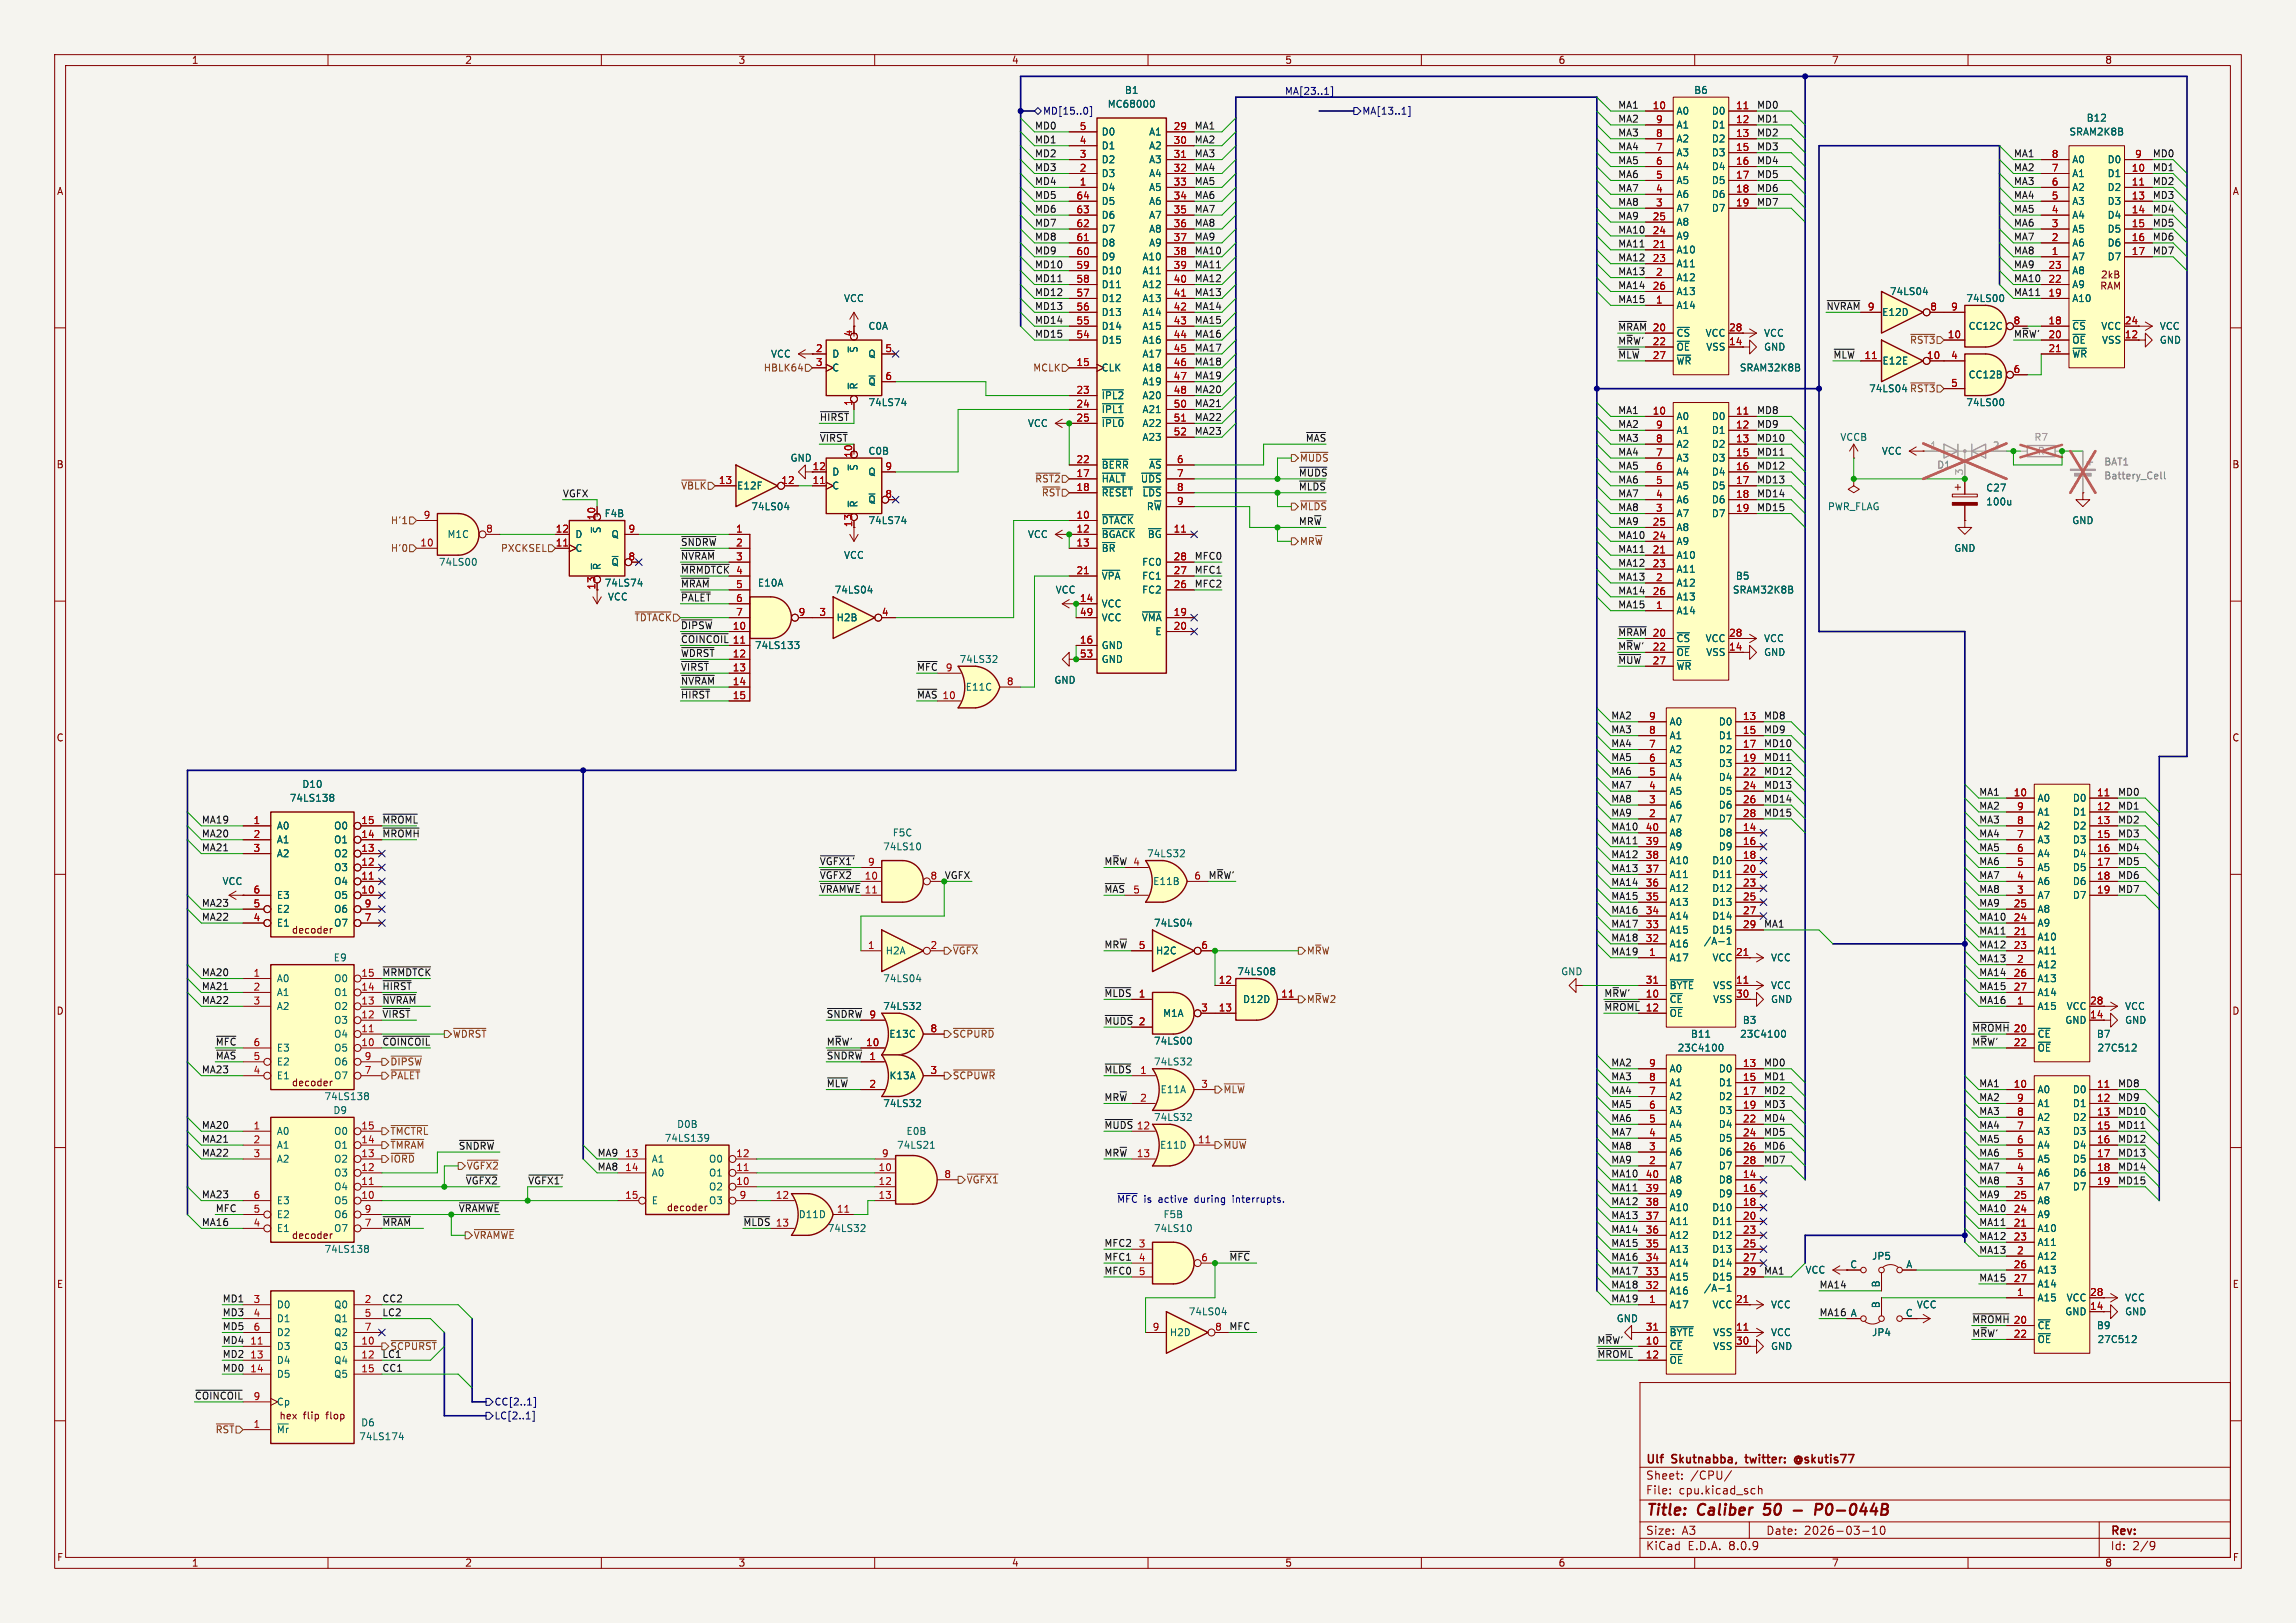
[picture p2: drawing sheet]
<svg xmlns="http://www.w3.org/2000/svg" width="420mm" height="297mm" viewBox="0 0 420 297" stroke-linecap="round" stroke-linejoin="round" font-family="sans-serif">
<defs><g id="words">
<g font-size="2.8" fill="#840000">
<text x="301" y="277.9">Title:</text>
<text x="310.6" y="277.9">Caliber</text>
<text x="323.5" y="277.9">50</text>
<text x="334.5" y="277.9">P0-044B</text>
</g>
<g font-size="2.1" fill="#840000">
<text x="301" y="268.2">Ulf</text>
<text x="305.9" y="268.2">Skutnabba,</text>
<text x="320" y="268.2">twitter:</text>
<text x="329.6" y="268.2">@skutis77</text>
<text x="301" y="273.7">File:</text>
<text x="301" y="271">Sheet:</text>
<text x="307.1" y="273.7">cpu.kicad_sch</text>
<text x="309.2" y="271">/CPU/</text>
<text x="301" y="281.1">Size:</text>
<text x="307.6" y="281.1">A3</text>
<text x="323" y="281.1">Date:</text>
<text x="330" y="281.1">2026-03-10</text>
<text x="386" y="281.3">Rev:</text>
<text x="301" y="283.9">KiCad</text>
<text x="308.7" y="283.9">E.D.A.</text>
<text x="316.3" y="283.9">8.0.9</text>
<text x="386" y="283.9">Id:</text>
<text x="390.1" y="283.9">2/9</text>
</g>
<g font-size="1.8" fill="#840000">
<text x="35" y="11.9">1</text>
<text x="85" y="11.9">2</text>
<text x="135" y="11.9">3</text>
<text x="185" y="11.9">4</text>
<text x="235" y="11.9">5</text>
<text x="285" y="11.9">6</text>
<text x="335" y="11.9">7</text>
<text x="385" y="11.9">8</text>
<text x="10.3" y="35.9">A</text>
<text x="408.3" y="35.9">A</text>
<text x="149.2" y="64.5">2</text>
<text x="10.3" y="85.9">B</text>
<text x="148.5" y="86.1">12</text>
<text x="408.2" y="85.9">B</text>
<text x="109" y="108" transform="rotate(-90 109 108)">13</text>
<text x="10.3" y="135.9">C</text>
<text x="408.2" y="135.9">C</text>
<text x="53.3" y="171.1">decoder</text>
<text x="10.3" y="185.9">D</text>
<text x="408.2" y="185.9">D</text>
<text x="53.3" y="199">decoder</text>
<text x="121.9" y="221.9">decoder</text>
<text x="53.3" y="226.9">decoder</text>
<text x="10.3" y="235.9">E</text>
<text x="408.3" y="235.9">E</text>
<text x="55.5" y="260">flip</text>
<text x="59.8" y="260">flop</text>
<text x="10.3" y="285.9">F</text>
<text x="35" y="286.9">1</text>
<text x="85" y="286.9">2</text>
<text x="135" y="286.9">3</text>
<text x="185" y="286.9">4</text>
<text x="235" y="286.9">5</text>
<text x="285" y="286.9">6</text>
<text x="335" y="286.9">7</text>
<text x="385" y="286.9">8</text>
<text x="408.3" y="285.9">F</text>
</g>
<g font-size="1.8" fill="#006464">
<text x="205.7" y="17.4">B1</text>
<text x="309.8" y="17.4">B6</text>
<text x="202.5" y="19.9">MC68000</text>
<text x="306.6" y="21.2">A0</text>
<text x="306.6" y="23.7">A1</text>
<text x="313" y="21.2">D0</text>
<text x="313" y="23.7">D1</text>
<text x="381.6" y="22.5">B12</text>
<text x="201.4" y="27.5">D1</text>
<text x="201.4" y="25">D0</text>
<text x="210.1" y="25">A1</text>
<text x="210.1" y="27.5">A2</text>
<text x="306.6" y="28.8">A3</text>
<text x="306.6" y="26.3">A2</text>
<text x="313" y="26.3">D2</text>
<text x="313" y="28.8">D3</text>
<text x="378.4" y="25">SRAM2K8B</text>
<text x="201.4" y="35.2">D4</text>
<text x="201.4" y="32.6">D3</text>
<text x="201.4" y="30.1">D2</text>
<text x="210.1" y="30.1">A3</text>
<text x="210.1" y="32.6">A4</text>
<text x="210.1" y="35.2">A5</text>
<text x="306.6" y="33.9">A5</text>
<text x="306.6" y="31.3">A4</text>
<text x="313" y="31.3">D4</text>
<text x="313" y="33.9">D5</text>
<text x="379" y="35.2">A2</text>
<text x="379" y="32.6">A1</text>
<text x="379" y="30.1">A0</text>
<text x="385.4" y="32.6">D1</text>
<text x="385.4" y="35.2">D2</text>
<text x="385.4" y="30.1">D0</text>
<text x="201.4" y="40.2">D6</text>
<text x="201.4" y="37.7">D5</text>
<text x="210.1" y="37.7">A6</text>
<text x="210.1" y="40.2">A7</text>
<text x="306.6" y="41.5">A8</text>
<text x="306.6" y="39">A7</text>
<text x="306.6" y="36.4">A6</text>
<text x="313" y="36.4">D6</text>
<text x="313" y="39">D7</text>
<text x="379" y="40.2">A4</text>
<text x="379" y="37.7">A3</text>
<text x="385.4" y="37.7">D3</text>
<text x="385.4" y="40.2">D4</text>
<text x="201.4" y="47.9">D9</text>
<text x="201.4" y="45.3">D8</text>
<text x="201.4" y="42.8">D7</text>
<text x="208.9" y="47.9">A10</text>
<text x="210.1" y="42.8">A8</text>
<text x="210.1" y="45.3">A9</text>
<text x="306.6" y="46.6">A10</text>
<text x="306.6" y="44">A9</text>
<text x="379" y="47.9">A7</text>
<text x="379" y="45.3">A6</text>
<text x="379" y="42.8">A5</text>
<text x="385.4" y="42.8">D5</text>
<text x="385.4" y="45.3">D6</text>
<text x="385.4" y="47.9">D7</text>
<text x="201.4" y="52.9">D11</text>
<text x="201.4" y="50.4">D10</text>
<text x="208.9" y="50.4">A11</text>
<text x="208.9" y="52.9">A12</text>
<text x="306.6" y="51.7">A12</text>
<text x="306.6" y="49.1">A11</text>
<text x="379" y="52.9">A9</text>
<text x="379" y="50.4">A8</text>
<text x="154.3" y="55.5">VCC</text>
<text x="201.4" y="58">D13</text>
<text x="201.4" y="55.5">D12</text>
<text x="208.9" y="55.5">A13</text>
<text x="208.9" y="58">A14</text>
<text x="306.6" y="56.7">A14</text>
<text x="306.6" y="54.2">A13</text>
<text x="344.2" y="58">E12D</text>
<text x="345.6" y="54.2">74LS04</text>
<text x="359.6" y="55.5">74LS00</text>
<text x="379" y="55.5">A10</text>
<text x="140.9" y="65.6">VCC</text>
<text x="152.1" y="65.6">D</text>
<text x="157.1" y="64.7" transform="rotate(-90 157.1 64.7)">~{S}</text>
<text x="158.7" y="65.6">Q</text>
<text x="158.8" y="60.6">C0A</text>
<text x="201.4" y="63.1">D15</text>
<text x="201.4" y="60.6">D14</text>
<text x="208.9" y="60.6">A15</text>
<text x="208.9" y="63.1">A16</text>
<text x="208.9" y="65.6">A17</text>
<text x="306.6" y="61.8">~{CS} VCC</text>
<text x="306.6" y="64.4">~{OE} VSS</text>
<text x="322.6" y="64.4">GND</text>
<text x="322.6" y="61.8">VCC</text>
<text x="360" y="60.6">CC12C</text>
<text x="379" y="60.6">~{CS} VCC</text>
<text x="379" y="63.1">~{OE} VSS</text>
<text x="379" y="65.6">~{WR}</text>
<text x="395" y="63.1">GND</text>
<text x="395" y="60.6">VCC</text>
<text x="152.1" y="68.2">C</text>
<text x="157.1" y="71.4" transform="rotate(-90 157.1 71.4)">~{R}</text>
<text x="158.7" y="70.7">~{Q}</text>
<text x="201.4" y="68.2">CLK</text>
<text x="208.9" y="68.2">A18</text>
<text x="208.9" y="70.7">A19</text>
<text x="306.6" y="66.9">~{WR}</text>
<text x="318.2" y="68.2">SRAM32K8B</text>
<text x="341.8" y="72">74LS04</text>
<text x="344.2" y="66.9">E12E</text>
<text x="360" y="69.4">CC12B</text>
<text x="158.8" y="74.5">74LS74</text>
<text x="201.4" y="73.3">~{IPL2}</text>
<text x="201.4" y="75.8">~{IPL1}</text>
<text x="208.9" y="73.3">A20</text>
<text x="208.9" y="75.8">A21</text>
<text x="306.6" y="77.1">A0</text>
<text x="313" y="77.1">D0</text>
<text x="359.6" y="74.5">74LS00</text>
<text x="158.8" y="83.4">C0B</text>
<text x="187.9" y="78.3">VCC</text>
<text x="201.4" y="78.3">~{IPL0}</text>
<text x="208.9" y="78.3">A22</text>
<text x="208.9" y="80.9">A23</text>
<text x="306.6" y="82.1">A2</text>
<text x="306.6" y="79.6">A1</text>
<text x="313" y="79.6">D1</text>
<text x="313" y="82.1">D2</text>
<text x="336.5" y="80.9">VCCB</text>
<text x="344.1" y="83.4">VCC</text>
<text x="134.7" y="89.8">E12F</text>
<text x="144.5" y="84.7">GND</text>
<text x="152.1" y="89.8">C</text>
<text x="152.1" y="87.2">D</text>
<text x="157.1" y="86.2" transform="rotate(-90 157.1 86.2)">~{S}</text>
<text x="158.7" y="87.2">Q</text>
<text x="201.4" y="88.5">~{HALT} ~{UDS}</text>
<text x="201.4" y="86">~{BERR}</text>
<text x="210.1" y="86">~{AS}</text>
<text x="306.6" y="89.8">A5</text>
<text x="306.6" y="87.2">A4</text>
<text x="306.6" y="84.7">A3</text>
<text x="313" y="84.7">D3</text>
<text x="313" y="87.2">D4</text>
<text x="313" y="89.8">D5</text>
<text x="110.5" y="94.8">F4B</text>
<text x="137.3" y="93.6">74LS04</text>
<text x="157.1" y="93" transform="rotate(-90 157.1 93)">~{R}</text>
<text x="158.7" y="92.3">~{Q}</text>
<text x="201.4" y="91">~{RESET}~{LDS}</text>
<text x="209.7" y="93.6">R~{W}</text>
<text x="306.6" y="94.8">A7</text>
<text x="306.6" y="92.3">A6</text>
<text x="313" y="92.3">D6</text>
<text x="313" y="94.8">D7</text>
<text x="334.3" y="93.6">PWR_FLAG</text>
<text x="363.2" y="92.7">100u</text>
<text x="363.2" y="90.1">C27</text>
<text x="81.8" y="98.7">M1C</text>
<text x="105.2" y="101.2">C</text>
<text x="105.2" y="98.7">D</text>
<text x="110.1" y="97.7" transform="rotate(-90 110.1 97.7)">~{S}</text>
<text x="111.8" y="98.7">Q</text>
<text x="158.8" y="96.1">74LS74</text>
<text x="187.9" y="98.7">VCC</text>
<text x="201.4" y="96.1">~{DTACK}</text>
<text x="201.4" y="98.7">~{BGACK}~{BG}</text>
<text x="201.4" y="101.2">~{BR}</text>
<text x="306.6" y="99.9">A9</text>
<text x="306.6" y="97.4">A8</text>
<text x="357.4" y="101.2">GND</text>
<text x="379" y="96.1">GND</text>
<text x="80.2" y="103.7">74LS00</text>
<text x="110.1" y="104.4" transform="rotate(-90 110.1 104.4)">~{R}</text>
<text x="110.5" y="107.5">74LS74</text>
<text x="111.8" y="103.7">~{Q}</text>
<text x="138.5" y="107.5">E10A</text>
<text x="154.3" y="102.5">VCC</text>
<text x="201.4" y="106.3">~{VPA}</text>
<text x="208.8" y="106.3">FC1</text>
<text x="208.8" y="103.7">FC0</text>
<text x="306.6" y="107.5">A12</text>
<text x="306.6" y="102.5">A10</text>
<text x="306.6" y="105">A11</text>
<text x="317.4" y="106.3">B5</text>
<text x="111.1" y="110.1">VCC</text>
<text x="152.6" y="108.8">74LS04</text>
<text x="152.9" y="113.9">H2B</text>
<text x="193" y="108.8">VCC</text>
<text x="201.4" y="111.4">VCC</text>
<text x="201.4" y="113.9">VCC</text>
<text x="208.8" y="113.9">~{VMA}</text>
<text x="208.8" y="108.8">FC2</text>
<text x="306.6" y="112.6">A14</text>
<text x="306.6" y="110.1">A13</text>
<text x="316.9" y="108.8">SRAM32K8B</text>
<text x="138" y="119">74LS133</text>
<text x="201.4" y="119">GND</text>
<text x="211.2" y="116.4">E</text>
<text x="306.6" y="117.7">~{CS} VCC</text>
<text x="322.6" y="117.7">VCC</text>
<text x="175.4" y="121.5">74LS32</text>
<text x="192.8" y="125.3">GND</text>
<text x="201.4" y="121.5">GND</text>
<text x="306.6" y="120.2">~{OE} VSS</text>
<text x="306.6" y="122.8">~{WR}</text>
<text x="322.6" y="120.2">GND</text>
<text x="176.5" y="126.6">E11C</text>
<text x="305.3" y="135.5">A1</text>
<text x="305.3" y="132.9">A0</text>
<text x="314.3" y="132.9">D0</text>
<text x="314.3" y="135.5">D1</text>
<text x="305.3" y="143.1">A4</text>
<text x="305.3" y="140.6">A3</text>
<text x="305.3" y="138">A2</text>
<text x="314.3" y="138">D2</text>
<text x="314.3" y="140.6">D3</text>
<text x="314.3" y="143.1">D4</text>
<text x="52.9" y="146.9">74LS138</text>
<text x="55.2" y="144.4">D10</text>
<text x="305.3" y="148.2">A6</text>
<text x="305.3" y="145.6">A5</text>
<text x="314.3" y="145.6">D5</text>
<text x="314.3" y="148.2">D6</text>
<text x="372.6" y="146.9">A0</text>
<text x="372.6" y="149.5">A1</text>
<text x="379.1" y="146.9">D0</text>
<text x="379.1" y="149.5">D1</text>
<text x="50.5" y="152">A0</text>
<text x="50.5" y="154.5">A1</text>
<text x="61" y="154.5">O1</text>
<text x="61" y="152">O0</text>
<text x="161.5" y="155.8">74LS10</text>
<text x="163.2" y="153.3">F5C</text>
<text x="305.3" y="150.7">A7</text>
<text x="305.3" y="155.8">A9</text>
<text x="305.3" y="153.3">A8</text>
<text x="314.3" y="153.3">D8</text>
<text x="314.3" y="155.8">D9</text>
<text x="314.3" y="150.7">D7</text>
<text x="372.6" y="154.5">A3</text>
<text x="372.6" y="152">A2</text>
<text x="379.1" y="152">D2</text>
<text x="379.1" y="154.5">D3</text>
<text x="50.5" y="157.1">A2</text>
<text x="61" y="159.6">O3</text>
<text x="61" y="157.1">O2</text>
<text x="209.7" y="157.1">74LS32</text>
<text x="305.3" y="160.9">A11</text>
<text x="305.3" y="158.3">A10</text>
<text x="313.1" y="158.3">D10</text>
<text x="313.1" y="160.9">D11</text>
<text x="372.6" y="159.6">A5</text>
<text x="372.6" y="157.1">A4</text>
<text x="379.1" y="157.1">D4</text>
<text x="379.1" y="159.6">D5</text>
<text x="40.6" y="162.2">VCC</text>
<text x="50.5" y="167.2">E2</text>
<text x="50.5" y="164.7">E3</text>
<text x="61" y="164.7">O5</text>
<text x="61" y="162.2">O4</text>
<text x="61" y="167.2">O6</text>
<text x="210.8" y="162.2">E11B</text>
<text x="305.3" y="166">A13</text>
<text x="305.3" y="163.4">A12</text>
<text x="313.1" y="163.4">D12</text>
<text x="313.1" y="166">D13</text>
<text x="372.6" y="167.2">A8</text>
<text x="372.6" y="164.7">A7</text>
<text x="372.6" y="162.2">A6</text>
<text x="379.1" y="162.2">D6</text>
<text x="379.1" y="164.7">D7</text>
<text x="50.5" y="169.8">E1</text>
<text x="61" y="169.8">O7</text>
<text x="211" y="169.8">74LS04</text>
<text x="305.3" y="173.6">A16</text>
<text x="305.3" y="171">A15</text>
<text x="305.3" y="168.5">A14</text>
<text x="313.1" y="168.5">D14</text>
<text x="372.6" y="172.3">A10</text>
<text x="372.6" y="169.8">A9</text>
<text x="50.5" y="179.9">A0</text>
<text x="60.9" y="176.1">E9</text>
<text x="61" y="179.9">O0</text>
<text x="161.5" y="179.9">74LS04</text>
<text x="161.9" y="174.9">H2A</text>
<text x="211.4" y="174.9">H2C</text>
<text x="226.2" y="178.7">74LS08</text>
<text x="285.5" y="178.7">GND</text>
<text x="305.3" y="176.1">A17</text>
<text x="313.2" y="176.1">VCC</text>
<text x="323.9" y="176.1">VCC</text>
<text x="372.6" y="177.4">A12</text>
<text x="372.6" y="174.9">A11</text>
<text x="372.6" y="179.9">A13</text>
<text x="50.5" y="182.5">A1</text>
<text x="50.5" y="185">A2</text>
<text x="61" y="185">O2</text>
<text x="61" y="182.5">O1</text>
<text x="161.5" y="185">74LS32</text>
<text x="227.3" y="183.7">D12D</text>
<text x="305.3" y="183.7">~{CE}</text>
<text x="305.3" y="181.2">~{BYTE} VSS</text>
<text x="313.3" y="183.7">VSS</text>
<text x="323.9" y="183.7">GND</text>
<text x="323.9" y="181.2">VCC</text>
<text x="372.6" y="185">A15</text>
<text x="372.6" y="182.5">A14</text>
<text x="377.9" y="185">VCC</text>
<text x="388.6" y="185">VCC</text>
<text x="61" y="190.1">O4</text>
<text x="61" y="187.6">O3</text>
<text x="162.6" y="190.1">E13C</text>
<text x="211" y="191.4">74LS00</text>
<text x="212.7" y="186.3">M1A</text>
<text x="305.3" y="186.3">~{OE}</text>
<text x="309.2" y="190.1">B11</text>
<text x="318.2" y="190.1">23C4100</text>
<text x="318.7" y="187.6">B3</text>
<text x="372.6" y="190.1">~{CE}</text>
<text x="377.7" y="187.6">GND</text>
<text x="383.5" y="190.1">B7</text>
<text x="388.6" y="187.6">GND</text>
<text x="50.5" y="197.7">E1</text>
<text x="50.5" y="195.2">E2</text>
<text x="50.5" y="192.6">E3</text>
<text x="61" y="192.6">O5</text>
<text x="61" y="197.7">O7</text>
<text x="61" y="195.2">O6</text>
<text x="162.6" y="197.7">K13A</text>
<text x="211" y="195.2">74LS32</text>
<text x="305.3" y="196.4">A0</text>
<text x="306.8" y="192.6">23C4100</text>
<text x="314.3" y="196.4">D0</text>
<text x="372.6" y="192.6">~{OE}</text>
<text x="383.6" y="192.6">27C512</text>
<text x="59.3" y="201.5">74LS138</text>
<text x="161.5" y="202.8">74LS32</text>
<text x="212.2" y="200.3">E11A</text>
<text x="305.3" y="201.5">A2</text>
<text x="305.3" y="199">A1</text>
<text x="314.3" y="199">D1</text>
<text x="314.3" y="201.5">D2</text>
<text x="372.6" y="200.3">A0</text>
<text x="372.6" y="202.8">A1</text>
<text x="379.1" y="200.3">D0</text>
<text x="379.1" y="202.8">D1</text>
<text x="50.5" y="207.9">A0</text>
<text x="60.9" y="204.1">D9</text>
<text x="61" y="207.9">O0</text>
<text x="121.5" y="209.1">74LS139</text>
<text x="123.8" y="206.6">D0B</text>
<text x="165.7" y="207.9">E0B</text>
<text x="211" y="205.3">74LS32</text>
<text x="305.3" y="209.1">A5</text>
<text x="305.3" y="206.6">A4</text>
<text x="305.3" y="204.1">A3</text>
<text x="314.3" y="204.1">D3</text>
<text x="314.3" y="206.6">D4</text>
<text x="314.3" y="209.1">D5</text>
<text x="372.6" y="207.9">A3</text>
<text x="372.6" y="205.3">A2</text>
<text x="379.1" y="205.3">D2</text>
<text x="379.1" y="207.9">D3</text>
<text x="50.5" y="210.4">A1</text>
<text x="50.5" y="213">A2</text>
<text x="61" y="215.5">O3</text>
<text x="61" y="213">O2</text>
<text x="61" y="210.4">O1</text>
<text x="119.1" y="213">A1</text>
<text x="119.1" y="215.5">A0</text>
<text x="129.6" y="215.5">O1</text>
<text x="129.6" y="213">O0</text>
<text x="164" y="210.4">74LS21</text>
<text x="212.1" y="210.4">E11D</text>
<text x="305.3" y="214.2">A7</text>
<text x="305.3" y="211.7">A6</text>
<text x="314.3" y="211.7">D6</text>
<text x="314.3" y="214.2">D7</text>
<text x="372.6" y="215.5">A6</text>
<text x="372.6" y="213">A5</text>
<text x="372.6" y="210.4">A4</text>
<text x="379.1" y="210.4">D4</text>
<text x="379.1" y="213">D5</text>
<text x="379.1" y="215.5">D6</text>
<text x="50.5" y="220.6">E3</text>
<text x="61" y="220.6">O5</text>
<text x="61" y="218">O4</text>
<text x="119.1" y="220.6">E</text>
<text x="129.6" y="218">O2</text>
<text x="129.6" y="220.6">O3</text>
<text x="305.3" y="221.8">A10</text>
<text x="305.3" y="219.3">A9</text>
<text x="305.3" y="216.8">A8</text>
<text x="313.1" y="221.8">D10</text>
<text x="314.3" y="216.8">D8</text>
<text x="314.3" y="219.3">D9</text>
<text x="372.6" y="220.6">A8</text>
<text x="372.6" y="218">A7</text>
<text x="379.1" y="218">D7</text>
<text x="50.5" y="225.7">E1</text>
<text x="50.5" y="223.1">E2</text>
<text x="61" y="225.7">O7</text>
<text x="61" y="223.1">O6</text>
<text x="146" y="223.1">D11D</text>
<text x="151.3" y="225.7">74LS32</text>
<text x="211" y="225.7">74LS10</text>
<text x="212.7" y="223.1">F5B</text>
<text x="305.3" y="226.9">A12</text>
<text x="305.3" y="224.4">A11</text>
<text x="313.1" y="224.4">D11</text>
<text x="313.1" y="226.9">D12</text>
<text x="372.6" y="225.7">A10</text>
<text x="372.6" y="223.1">A9</text>
<text x="59.3" y="229.5">74LS138</text>
<text x="305.3" y="232">A14</text>
<text x="305.3" y="229.5">A13</text>
<text x="313.1" y="229.5">D13</text>
<text x="313.1" y="232">D14</text>
<text x="330.2" y="233.3">VCC</text>
<text x="338.4" y="232.2">C</text>
<text x="342.3" y="230.7">JP5</text>
<text x="348.6" y="232.2">A</text>
<text x="372.6" y="230.7">A12</text>
<text x="372.6" y="228.2">A11</text>
<text x="372.6" y="233.3">A13</text>
<text x="50.5" y="239.6">D0</text>
<text x="61" y="239.6">Q0</text>
<text x="305.3" y="239.6">A17</text>
<text x="305.3" y="237.1">A16</text>
<text x="305.3" y="234.5">A15</text>
<text x="313.2" y="239.6">VCC</text>
<text x="323.9" y="239.6">VCC</text>
<text x="343.9" y="239.5" transform="rotate(-90 343.9 239.5)">B</text>
<text x="343.9" y="235.7" transform="rotate(-90 343.9 235.7)">B</text>
<text x="350.5" y="239.6">VCC</text>
<text x="372.6" y="238.4">A15</text>
<text x="372.6" y="235.8">A14</text>
<text x="377.9" y="238.4">VCC</text>
<text x="388.6" y="238.4">VCC</text>
<text x="50.5" y="242.2">D1</text>
<text x="50.5" y="244.7">D2</text>
<text x="61" y="242.2">Q1</text>
<text x="61" y="244.7">Q2</text>
<text x="213.9" y="244.7">H2D</text>
<text x="217.3" y="240.9">74LS04</text>
<text x="295.6" y="242.2">GND</text>
<text x="305.3" y="244.7">~{BYTE} VSS</text>
<text x="323.9" y="244.7">VCC</text>
<text x="338.4" y="241">A</text>
<text x="342.3" y="244.7">JP4</text>
<text x="348.5" y="241">C</text>
<text x="372.6" y="243.4">~{CE}</text>
<text x="372.6" y="246">~{OE}</text>
<text x="377.7" y="240.9">GND</text>
<text x="383.5" y="243.4">B9</text>
<text x="383.6" y="246">27C512</text>
<text x="388.6" y="240.9">GND</text>
<text x="50.5" y="247.2">D3</text>
<text x="50.5" y="249.8">D4</text>
<text x="61" y="247.2">Q3</text>
<text x="61" y="249.8">Q4</text>
<text x="305.3" y="247.2">~{CE}</text>
<text x="305.3" y="249.8">~{OE}</text>
<text x="313.3" y="247.2">VSS</text>
<text x="323.9" y="247.2">GND</text>
<text x="50.5" y="252.3">D5</text>
<text x="50.5" y="257.4">Cp</text>
<text x="61" y="252.3">Q5</text>
<text x="50.5" y="262.5">~{Mr}</text>
<text x="51" y="260">hex</text>
<text x="65.6" y="263.8">74LS174</text>
<text x="66" y="261.2">D6</text>
</g>
<g font-size="1.8" fill="#000084">
<text x="234.9" y="17.4">MA[23..1]</text>
<text x="190.7" y="21.2">MD[15..0]</text>
<text x="249.1" y="21.2">MA[13..1]</text>
<text x="90.4" y="257.4">CC[2..1]</text>
<text x="90.4" y="259.9">LC[2..1]</text>
</g>
<g font-size="1.8" fill="#0f0f0f">
<text x="189.2" y="23.8">MD0</text>
<text x="218.4" y="23.8">MA1</text>
<text x="295.9" y="22.5">MA2</text>
<text x="295.9" y="20">MA1</text>
<text x="321.3" y="20">MD0</text>
<text x="321.3" y="22.5">MD1</text>
<text x="189.2" y="26.3">MD1</text>
<text x="189.2" y="28.9">MD2</text>
<text x="218.4" y="26.3">MA2</text>
<text x="218.4" y="28.9">MA3</text>
<text x="295.9" y="25.1">MA3</text>
<text x="295.9" y="27.6">MA4</text>
<text x="321.3" y="25.1">MD2</text>
<text x="321.3" y="27.6">MD3</text>
<text x="368.3" y="28.9">MA1</text>
<text x="393.7" y="28.9">MD0</text>
<text x="189.2" y="33.9">MD4</text>
<text x="189.2" y="31.4">MD3</text>
<text x="218.4" y="33.9">MA5</text>
<text x="218.4" y="31.4">MA4</text>
<text x="295.9" y="30.1">MA5</text>
<text x="295.9" y="35.2">MA7</text>
<text x="295.9" y="32.7">MA6</text>
<text x="321.3" y="30.1">MD4</text>
<text x="321.3" y="32.7">MD5</text>
<text x="321.3" y="35.2">MD6</text>
<text x="368.3" y="31.4">MA2</text>
<text x="368.3" y="33.9">MA3</text>
<text x="393.7" y="31.4">MD1</text>
<text x="393.7" y="33.9">MD2</text>
<text x="189.2" y="41.6">MD7</text>
<text x="189.2" y="39">MD6</text>
<text x="189.2" y="36.5">MD5</text>
<text x="218.4" y="39">MA7</text>
<text x="218.4" y="41.6">MA8</text>
<text x="218.4" y="36.5">MA6</text>
<text x="295.9" y="37.8">MA8</text>
<text x="295.9" y="40.3">MA9</text>
<text x="321.3" y="37.8">MD7</text>
<text x="368.3" y="39">MA5</text>
<text x="368.3" y="41.6">MA6</text>
<text x="368.3" y="36.5">MA4</text>
<text x="393.7" y="36.5">MD3</text>
<text x="393.7" y="39">MD4</text>
<text x="393.7" y="41.6">MD5</text>
<text x="189.2" y="44.1">MD8</text>
<text x="189.2" y="46.6">MD9</text>
<text x="218.4" y="46.6">MA10</text>
<text x="218.4" y="44.1">MA9</text>
<text x="295.9" y="47.9">MA12</text>
<text x="295.9" y="42.8">MA10</text>
<text x="295.9" y="45.4">MA11</text>
<text x="368.3" y="44.1">MA7</text>
<text x="368.3" y="46.6">MA8</text>
<text x="393.7" y="46.6">MD7</text>
<text x="393.7" y="44.1">MD6</text>
<text x="189.2" y="49.2">MD10</text>
<text x="189.2" y="51.7">MD11</text>
<text x="218.4" y="51.7">MA12</text>
<text x="218.4" y="49.2">MA11</text>
<text x="295.9" y="50.5">MA13</text>
<text x="295.9" y="53">MA14</text>
<text x="368.3" y="49.2">MA9</text>
<text x="368.3" y="51.7">MA10</text>
<text x="189.2" y="56.8">MD13</text>
<text x="189.2" y="54.3">MD12</text>
<text x="189.2" y="59.3">MD14</text>
<text x="218.4" y="59.3">MA15</text>
<text x="218.4" y="56.8">MA14</text>
<text x="218.4" y="54.3">MA13</text>
<text x="295.9" y="55.5">MA15</text>
<text x="334" y="56.8">~{NVRAM}</text>
<text x="368.3" y="54.3">MA11</text>
<text x="189.2" y="61.9">MD15</text>
<text x="218.4" y="61.9">MA16</text>
<text x="218.4" y="64.4">MA17</text>
<text x="295.9" y="65.7">~{MLW}27</text>
<text x="295.9" y="60.6">~{MRAM}</text>
<text x="295.9" y="63.2">M~{R}W'22</text>
<text x="335.3" y="65.7">~{MLW}11</text>
<text x="368.3" y="61.9">M~{R}W'20</text>
<text x="218.4" y="67">MA18</text>
<text x="218.4" y="69.5">MA19</text>
<text x="149.9" y="77.1">~{HIRST}</text>
<text x="218.4" y="74.6">MA21</text>
<text x="218.4" y="72">MA20</text>
<text x="218.4" y="77.1">MA22</text>
<text x="295.9" y="75.9">MA1</text>
<text x="321.3" y="75.9">MD8</text>
<text x="149.9" y="80.9">~{VIRST}</text>
<text x="218.4" y="79.7">MA23</text>
<text x="238.8" y="80.9">~{MAS}</text>
<text x="295.9" y="83.5">MA4</text>
<text x="295.9" y="80.9">MA3</text>
<text x="295.9" y="78.4">MA2</text>
<text x="321.3" y="80.9">MD10</text>
<text x="321.3" y="83.5">MD11</text>
<text x="321.3" y="78.4">MD9</text>
<text x="237.5" y="89.8">~{MLDS}</text>
<text x="237.5" y="87.3">~{MUDS}</text>
<text x="295.9" y="86">MA5</text>
<text x="295.9" y="88.6">MA6</text>
<text x="321.3" y="88.6">MD13</text>
<text x="321.3" y="86">MD12</text>
<text x="102.9" y="91.1">VGFX</text>
<text x="295.9" y="91.1">MA7</text>
<text x="295.9" y="93.6">MA8</text>
<text x="321.3" y="91.1">MD14</text>
<text x="321.3" y="93.6">MD15</text>
<text x="124.5" y="100">~{SNDRW} 2</text>
<text x="237.5" y="96.2">MR~{W}</text>
<text x="295.9" y="98.7">MA10</text>
<text x="295.9" y="96.2">MA9</text>
<text x="295.9" y="101.3">MA11</text>
<text x="124.5" y="102.5">~{NVRAM}</text>
<text x="124.5" y="105.1">~{MRMDTCK}</text>
<text x="124.5" y="107.6">~{MRAM}</text>
<text x="218.4" y="105.1">MFC1</text>
<text x="218.4" y="102.5">MFC0</text>
<text x="218.4" y="107.6">MFC2</text>
<text x="295.9" y="106.3">MA13</text>
<text x="295.9" y="103.8">MA12</text>
<text x="124.5" y="110.1">~{PALET}</text>
<text x="295.9" y="108.9">MA14</text>
<text x="295.9" y="111.4">MA15</text>
<text x="124.5" y="115.2">~{DIPSW}</text>
<text x="124.5" y="117.8">~{COINCOIL}</text>
<text x="295.9" y="116.5">~{MRAM}</text>
<text x="295.9" y="119">M~{R}W'22</text>
<text x="124.5" y="125.4">~{NVRAM} 14</text>
<text x="124.5" y="120.3">~{WDRST} 12</text>
<text x="124.5" y="122.8">~{VIRST}</text>
<text x="167.6" y="122.8">~{MFC}9</text>
<text x="295.9" y="121.6">~{MUW}27</text>
<text x="124.5" y="127.9">~{HIRST}</text>
<text x="167.6" y="127.9">~{MAS}</text>
<text x="294.6" y="131.7">MA2</text>
<text x="322.6" y="131.7">MD8</text>
<text x="294.6" y="136.8">MA4</text>
<text x="294.6" y="134.3">MA3</text>
<text x="322.6" y="136.8">MD10</text>
<text x="322.6" y="134.3">MD9</text>
<text x="294.6" y="139.4">MA5</text>
<text x="294.6" y="141.9">MA6</text>
<text x="322.6" y="139.4">MD11</text>
<text x="322.6" y="141.9">MD12</text>
<text x="294.6" y="149.5">MA9</text>
<text x="294.6" y="147">MA8</text>
<text x="294.6" y="144.4">MA7</text>
<text x="322.6" y="149.5">MD15</text>
<text x="322.6" y="147">MD14</text>
<text x="322.6" y="144.4">MD13</text>
<text x="361.9" y="148.2">MA2</text>
<text x="361.9" y="145.7">MA1</text>
<text x="387.3" y="145.7">MD0</text>
<text x="387.3" y="148.2">MD1</text>
<text x="36.8" y="153.3">MA20</text>
<text x="36.8" y="150.8">MA19</text>
<text x="36.8" y="155.9">MA21</text>
<text x="69.8" y="150.8">~{MROML}</text>
<text x="69.8" y="153.3">~{MROMH}</text>
<text x="294.6" y="152.1">MA10</text>
<text x="294.6" y="154.6">MA11</text>
<text x="361.9" y="150.8">MA3</text>
<text x="361.9" y="155.9">MA5</text>
<text x="361.9" y="153.3">MA4</text>
<text x="387.3" y="150.8">MD2</text>
<text x="387.3" y="153.3">MD3</text>
<text x="387.3" y="155.9">MD4</text>
<text x="149.9" y="160.9">~{VGFX2}10</text>
<text x="149.9" y="158.4">~{VGFX1'} 9</text>
<text x="172.7" y="160.9">VGFX</text>
<text x="201.9" y="158.4">M~{R}W</text>
<text x="221" y="160.9">M~{R}W'</text>
<text x="294.6" y="157.1">MA12</text>
<text x="294.6" y="159.7">MA13</text>
<text x="361.9" y="160.9">MA7</text>
<text x="361.9" y="158.4">MA6</text>
<text x="387.3" y="160.9">MD6</text>
<text x="387.3" y="158.4">MD5</text>
<text x="36.8" y="166">MA23</text>
<text x="149.9" y="163.5">~{VRAMWE}</text>
<text x="201.9" y="163.5">~{MAS}5</text>
<text x="294.6" y="162.2">MA14</text>
<text x="294.6" y="167.3">MA16</text>
<text x="294.6" y="164.8">MA15</text>
<text x="361.9" y="166">MA9</text>
<text x="361.9" y="163.5">MA8</text>
<text x="387.3" y="163.5">MD7</text>
<text x="36.8" y="168.6">MA22</text>
<text x="201.9" y="173.6">MR~{W}5</text>
<text x="294.6" y="172.4">MA18</text>
<text x="294.6" y="169.8">MA17</text>
<text x="322.6" y="169.8">MA1</text>
<text x="361.9" y="171.1">MA11</text>
<text x="361.9" y="168.6">MA10</text>
<text x="361.9" y="173.6">MA12</text>
<text x="36.8" y="178.7">MA20</text>
<text x="69.8" y="178.7">~{MRMDTCK}</text>
<text x="294.6" y="174.9">MA19</text>
<text x="361.9" y="178.7">MA14</text>
<text x="361.9" y="176.2">MA13</text>
<text x="36.8" y="181.3">MA21</text>
<text x="36.8" y="183.8">MA22</text>
<text x="69.8" y="183.8">~{NVRAM}</text>
<text x="69.8" y="181.3">~{HIRST}</text>
<text x="201.9" y="182.5">~{MLDS}</text>
<text x="293.4" y="185.1">~{MROML}</text>
<text x="293.4" y="182.5">M~{R}W' 10</text>
<text x="361.9" y="181.3">MA15</text>
<text x="361.9" y="183.8">MA16</text>
<text x="39.4" y="191.4">~{MFC} 6</text>
<text x="69.8" y="186.3">~{VIRST}</text>
<text x="69.8" y="191.4">~{COINCOIL}</text>
<text x="151.1" y="191.4">M~{R}W'10</text>
<text x="151.1" y="186.3">~{SNDRW}</text>
<text x="201.9" y="187.6">~{MUDS}</text>
<text x="360.7" y="191.4">M~{R}W' 22</text>
<text x="360.7" y="188.9">~{MROMH}</text>
<text x="36.8" y="196.5">MA23</text>
<text x="39.4" y="194">~{MAS} 5</text>
<text x="151.1" y="194">~{SNDRW}</text>
<text x="201.9" y="196.5">~{MLDS}1</text>
<text x="294.6" y="197.8">MA3</text>
<text x="294.6" y="195.2">MA2</text>
<text x="322.6" y="195.2">MD0</text>
<text x="322.6" y="197.8">MD1</text>
<text x="151.1" y="199">~{MLW}</text>
<text x="201.9" y="201.6">MR~{W}2</text>
<text x="294.6" y="202.9">MA5</text>
<text x="294.6" y="200.3">MA4</text>
<text x="322.6" y="200.3">MD2</text>
<text x="322.6" y="202.9">MD3</text>
<text x="361.9" y="199">MA1</text>
<text x="361.9" y="201.6">MA2</text>
<text x="387.3" y="199">MD8</text>
<text x="387.3" y="201.6">MD9</text>
<text x="36.8" y="206.7">MA20</text>
<text x="36.8" y="209.2">MA21</text>
<text x="201.9" y="206.7">~{MUDS}</text>
<text x="294.6" y="205.4">MA6</text>
<text x="294.6" y="207.9">MA7</text>
<text x="322.6" y="205.4">MD4</text>
<text x="322.6" y="207.9">MD5</text>
<text x="361.9" y="206.7">MA4</text>
<text x="361.9" y="209.2">MA5</text>
<text x="361.9" y="204.1">MA3</text>
<text x="387.3" y="204.1">MD10</text>
<text x="387.3" y="209.2">MD12</text>
<text x="387.3" y="206.7">MD11</text>
<text x="36.8" y="211.7">MA22</text>
<text x="83.8" y="210.5">~{SNDRW}</text>
<text x="109.2" y="211.7">MA9</text>
<text x="109.2" y="214.3">MA8</text>
<text x="201.9" y="211.7">MR~{W}13</text>
<text x="294.6" y="213">MA9</text>
<text x="294.6" y="215.6">MA10</text>
<text x="294.6" y="210.5">MA8</text>
<text x="322.6" y="213">MD7</text>
<text x="322.6" y="210.5">MD6</text>
<text x="361.9" y="211.7">MA6</text>
<text x="361.9" y="214.3">MA7</text>
<text x="387.3" y="214.3">MD14</text>
<text x="387.3" y="211.7">MD13</text>
<text x="36.8" y="219.4">MA23</text>
<text x="39.4" y="221.9">MFC</text>
<text x="83.8" y="221.9">~{VRAMWE}</text>
<text x="85.1" y="216.8">~{VGFX2}</text>
<text x="96.5" y="216.8">~{VGFX1'}</text>
<text x="294.6" y="220.6">MA12</text>
<text x="294.6" y="218.1">MA11</text>
<text x="361.9" y="221.9">MA10</text>
<text x="361.9" y="219.4">MA9</text>
<text x="361.9" y="216.8">MA8</text>
<text x="387.3" y="216.8">MD15</text>
<text x="36.8" y="224.4">MA16</text>
<text x="69.8" y="224.4">~{MRAM}</text>
<text x="135.9" y="224.4">~{MLDS}</text>
<text x="294.6" y="223.2">MA13</text>
<text x="294.6" y="225.7">MA14</text>
<text x="361.9" y="227">MA12</text>
<text x="361.9" y="224.4">MA11</text>
<text x="201.9" y="228.3">MFC2</text>
<text x="201.9" y="233.3">MFC0</text>
<text x="201.9" y="230.8">MFC1</text>
<text x="224.8" y="230.8">~{MFC}</text>
<text x="294.6" y="233.3">MA17</text>
<text x="294.6" y="230.8">MA16</text>
<text x="294.6" y="228.3">MA15</text>
<text x="322.6" y="233.3">MA1</text>
<text x="361.9" y="229.5">MA13</text>
<text x="40.6" y="238.4">MD1</text>
<text x="69.8" y="238.4">CC2</text>
<text x="294.6" y="238.4">MA19</text>
<text x="294.6" y="235.9">MA18</text>
<text x="332.7" y="235.9">MA14</text>
<text x="361.9" y="234.6">MA15</text>
<text x="40.6" y="241">MD3</text>
<text x="40.6" y="243.5">MD5</text>
<text x="69.8" y="241">LC2</text>
<text x="224.8" y="243.5">MFC</text>
<text x="332.7" y="241">MA16 A</text>
<text x="360.7" y="244.8">M~{R}W' 22</text>
<text x="360.7" y="242.2">~{MROMH}</text>
<text x="40.6" y="251.1">MD0</text>
<text x="40.6" y="246">MD4</text>
<text x="40.6" y="248.6">MD2</text>
<text x="69.8" y="251.1">CC1</text>
<text x="69.8" y="248.6">LC1</text>
<text x="292.1" y="248.6">~{MROML}12</text>
<text x="292.1" y="246">M~{R}W'</text>
<text x="35.6" y="256.2">~{COINCOIL}9</text>
</g>
<g font-size="1.8" fill="#a90000">
<text x="197.4" y="23.9">5</text>
<text x="214.6" y="23.9">29</text>
<text x="302.2" y="20.1">10</text>
<text x="302.8" y="22.6">9</text>
<text x="317.5" y="20.1">11</text>
<text x="317.5" y="22.6">12</text>
<text x="197.4" y="29">3</text>
<text x="197.4" y="26.4">4</text>
<text x="214.6" y="26.4">30</text>
<text x="214.6" y="29">31</text>
<text x="302.8" y="27.7">7</text>
<text x="302.8" y="25.1">8</text>
<text x="317.5" y="25.1">13</text>
<text x="317.5" y="27.7">15</text>
<text x="375.2" y="29">8</text>
<text x="390.5" y="29">9</text>
<text x="197.4" y="34">1</text>
<text x="197.4" y="31.5">2</text>
<text x="214.6" y="31.5">32</text>
<text x="214.6" y="34">33</text>
<text x="302.8" y="35.3">4</text>
<text x="302.8" y="32.8">5</text>
<text x="302.8" y="30.2">6</text>
<text x="317.5" y="30.2">16</text>
<text x="317.5" y="32.8">17</text>
<text x="317.5" y="35.3">18</text>
<text x="375.2" y="34">6</text>
<text x="375.2" y="31.5">7</text>
<text x="389.8" y="31.5">10</text>
<text x="389.8" y="34">11</text>
<text x="196.8" y="41.7">62</text>
<text x="196.8" y="39.1">63</text>
<text x="196.8" y="36.6">64</text>
<text x="214.6" y="36.6">34</text>
<text x="214.6" y="39.1">35</text>
<text x="214.6" y="41.7">36</text>
<text x="302.2" y="40.4">25</text>
<text x="302.8" y="37.8">3</text>
<text x="317.5" y="37.8">19</text>
<text x="375.2" y="41.7">3</text>
<text x="375.2" y="39.1">4</text>
<text x="375.2" y="36.6">5</text>
<text x="389.8" y="36.6">13</text>
<text x="389.8" y="39.1">14</text>
<text x="389.8" y="41.7">15</text>
<text x="196.8" y="46.7">60</text>
<text x="196.8" y="44.2">61</text>
<text x="214.6" y="44.2">37</text>
<text x="214.6" y="46.7">38</text>
<text x="302.2" y="45.5">21</text>
<text x="302.2" y="42.9">24</text>
<text x="375.2" y="46.7">1</text>
<text x="375.2" y="44.2">2</text>
<text x="389.8" y="44.2">16</text>
<text x="389.8" y="46.7">17</text>
<text x="196.8" y="51.8">58</text>
<text x="196.8" y="49.3">59</text>
<text x="214.6" y="49.3">39</text>
<text x="214.6" y="51.8">40</text>
<text x="302.2" y="48">23</text>
<text x="302.2" y="53.1">26</text>
<text x="302.8" y="50.5">2</text>
<text x="374.6" y="51.8">22</text>
<text x="374.6" y="49.3">23</text>
<text x="196.8" y="59.4">55</text>
<text x="196.8" y="56.9">56</text>
<text x="196.8" y="54.4">57</text>
<text x="214.6" y="54.4">41</text>
<text x="214.6" y="56.9">42</text>
<text x="214.6" y="59.4">43</text>
<text x="302.8" y="55.6">1</text>
<text x="341.6" y="56.9">9</text>
<text x="353" y="56.9">8</text>
<text x="356.8" y="56.9">9</text>
<text x="368.2" y="59.4">8</text>
<text x="374.6" y="59.4">18</text>
<text x="374.6" y="54.4">19</text>
<text x="388.6" y="59.4">24</text>
<text x="155.3" y="61.8">+</text>
<text x="156" y="61.7" transform="rotate(-90 156 61.7)">4</text>
<text x="161.9" y="64.5">5</text>
<text x="196.8" y="62">54</text>
<text x="214.6" y="62">44</text>
<text x="214.6" y="64.5">45</text>
<text x="302.2" y="60.7">20</text>
<text x="302.2" y="63.2">22</text>
<text x="302.2" y="65.8">27</text>
<text x="316.2" y="63.2">14</text>
<text x="316.2" y="60.7">28</text>
<text x="341" y="65.8">11</text>
<text x="352.4" y="65.8">10</text>
<text x="356.2" y="62">10</text>
<text x="356.8" y="65.8">4</text>
<text x="374.6" y="64.5">21</text>
<text x="374.6" y="62">20</text>
<text x="388.6" y="62">12</text>
<text x="149.2" y="67.1">3</text>
<text x="161.9" y="69.6">6</text>
<text x="196.8" y="67.1">15</text>
<text x="214.6" y="67.1">46</text>
<text x="214.6" y="69.6">47</text>
<text x="356.8" y="70.9">5</text>
<text x="368.2" y="68.3">6</text>
<text x="156" y="74.4" transform="rotate(-90 156 74.4)">1</text>
<text x="196.8" y="72.1">23</text>
<text x="196.8" y="74.7">24</text>
<text x="196.8" y="77.2">25</text>
<text x="214.6" y="72.1">48</text>
<text x="214.6" y="74.7">50</text>
<text x="214.6" y="77.2">51</text>
<text x="302.2" y="75.9">10</text>
<text x="317.5" y="75.9">11</text>
<text x="155.3" y="83.4">+</text>
<text x="156" y="83.9" transform="rotate(-90 156 83.9)">10</text>
<text x="214.6" y="79.8">52</text>
<text x="302.8" y="83.6">7</text>
<text x="302.8" y="81">8</text>
<text x="302.8" y="78.5">9</text>
<text x="317.5" y="78.5">12</text>
<text x="317.5" y="81">13</text>
<text x="317.5" y="83.6">15</text>
<text x="131.4" y="88.6">13</text>
<text x="142.8" y="88.6">12</text>
<text x="148.5" y="88.6">11</text>
<text x="161.9" y="86.1">9</text>
<text x="196.8" y="87.4">17</text>
<text x="196.8" y="89.9">18</text>
<text x="196.8" y="84.8">22</text>
<text x="215.2" y="84.8">6</text>
<text x="215.2" y="87.4">7</text>
<text x="215.2" y="89.9">8</text>
<text x="302.8" y="88.6">5</text>
<text x="302.8" y="86.1">6</text>
<text x="317.5" y="86.1">16</text>
<text x="317.5" y="88.6">17</text>
<text x="77.4" y="95">9</text>
<text x="109" y="95.3" transform="rotate(-90 109 95.3)">10</text>
<text x="161.9" y="91.2">8</text>
<text x="196.8" y="95">10</text>
<text x="215.2" y="92.5">9</text>
<text x="302.8" y="93.7">3</text>
<text x="302.8" y="91.2">4</text>
<text x="317.5" y="91.2">18</text>
<text x="317.5" y="93.7">19</text>
<text x="76.8" y="100.1">10</text>
<text x="88.8" y="97.5">8</text>
<text x="101.6" y="100.1">11</text>
<text x="101.6" y="97.5">12</text>
<text x="114.9" y="97.5">9</text>
<text x="134.5" y="97.5">1</text>
<text x="134.5" y="100.1">2</text>
<text x="156" y="96.6" transform="rotate(-90 156 96.6)">13</text>
<text x="196.8" y="97.5">12</text>
<text x="196.8" y="100.1">13</text>
<text x="214.6" y="97.5">11</text>
<text x="302.2" y="101.3">21</text>
<text x="302.2" y="98.8">24</text>
<text x="302.2" y="96.3">25</text>
<text x="114.9" y="102.6">8</text>
<text x="134.5" y="102.6">3</text>
<text x="134.5" y="105.2">4</text>
<text x="134.5" y="107.7">5</text>
<text x="196.8" y="105.2">21</text>
<text x="214.6" y="107.7">26</text>
<text x="214.6" y="105.2">27</text>
<text x="214.6" y="102.6">28</text>
<text x="302.2" y="103.9">23</text>
<text x="302.8" y="106.4">2</text>
<text x="134.5" y="110.2">6</text>
<text x="134.5" y="112.8">7</text>
<text x="146" y="112.8">9</text>
<text x="149.8" y="112.8">3</text>
<text x="161.2" y="112.8">4</text>
<text x="197.4" y="110.2">14</text>
<text x="197.4" y="112.8">49</text>
<text x="214.6" y="112.8">19</text>
<text x="302.2" y="109">26</text>
<text x="302.8" y="111.5">1</text>
<text x="133.9" y="115.3">10</text>
<text x="133.9" y="117.9">11</text>
<text x="197.4" y="117.9">16</text>
<text x="214.6" y="115.3">20</text>
<text x="302.2" y="116.6">20</text>
<text x="302.2" y="119.1">22</text>
<text x="316.2" y="119.1">14</text>
<text x="316.2" y="116.6">28</text>
<text x="133.9" y="122.9">13</text>
<text x="133.9" y="120.4">12</text>
<text x="133.9" y="125.5">14</text>
<text x="184.1" y="125.5">8</text>
<text x="197.4" y="120.4">53</text>
<text x="302.2" y="121.7">27</text>
<text x="133.9" y="128">15</text>
<text x="172.3" y="128">10</text>
<text x="301.6" y="131.8">9</text>
<text x="318.7" y="131.8">13</text>
<text x="301.6" y="136.9">7</text>
<text x="301.6" y="134.4">8</text>
<text x="318.7" y="134.4">15</text>
<text x="318.7" y="136.9">17</text>
<text x="301.6" y="142">5</text>
<text x="301.6" y="139.4">6</text>
<text x="318.7" y="139.4">19</text>
<text x="318.7" y="142">22</text>
<text x="301.6" y="149.6">2</text>
<text x="301.6" y="147.1">3</text>
<text x="301.6" y="144.5">4</text>
<text x="318.7" y="144.5">24</text>
<text x="318.7" y="147.1">26</text>
<text x="318.7" y="149.6">28</text>
<text x="368.3" y="145.8">10</text>
<text x="368.9" y="148.3">9</text>
<text x="383.5" y="145.8">11</text>
<text x="383.5" y="148.3">12</text>
<text x="46.3" y="150.9">1</text>
<text x="46.3" y="153.4">2</text>
<text x="46.3" y="156">3</text>
<text x="66" y="156">13</text>
<text x="66" y="153.4">14</text>
<text x="66" y="150.9">15</text>
<text x="300.9" y="154.7">39</text>
<text x="300.9" y="152.1">40</text>
<text x="318.7" y="152.1">14</text>
<text x="318.7" y="154.7">16</text>
<text x="368.9" y="156">6</text>
<text x="368.9" y="153.4">7</text>
<text x="368.9" y="150.9">8</text>
<text x="383.5" y="150.9">13</text>
<text x="383.5" y="153.4">15</text>
<text x="383.5" y="156">16</text>
<text x="66" y="161">11</text>
<text x="66" y="158.5">12</text>
<text x="170.1" y="161">8</text>
<text x="207.2" y="158.5">4</text>
<text x="218.4" y="161">6</text>
<text x="300.9" y="159.8">37</text>
<text x="300.9" y="157.2">38</text>
<text x="318.7" y="157.2">18</text>
<text x="318.7" y="159.8">20</text>
<text x="368.9" y="161">4</text>
<text x="368.9" y="158.5">5</text>
<text x="383.5" y="158.5">17</text>
<text x="383.5" y="161">18</text>
<text x="46.3" y="166.1">5</text>
<text x="46.3" y="163.6">6</text>
<text x="66" y="163.6">10</text>
<text x="66.6" y="166.1">9</text>
<text x="158.1" y="163.6">11</text>
<text x="300.9" y="167.4">34</text>
<text x="300.9" y="164.8">35</text>
<text x="300.9" y="162.3">36</text>
<text x="318.7" y="162.3">23</text>
<text x="318.7" y="164.8">25</text>
<text x="318.7" y="167.4">27</text>
<text x="368.3" y="166.1">25</text>
<text x="368.9" y="163.6">3</text>
<text x="383.5" y="163.6">19</text>
<text x="46.3" y="168.7">4</text>
<text x="66.6" y="168.7">7</text>
<text x="158.7" y="173.7">1</text>
<text x="170.1" y="173.7">2</text>
<text x="208.2" y="173.7">5</text>
<text x="219.6" y="173.7">6</text>
<text x="300.9" y="172.5">32</text>
<text x="300.9" y="169.9">33</text>
<text x="318.7" y="169.9">29</text>
<text x="368.3" y="171.2">21</text>
<text x="368.3" y="173.7">23</text>
<text x="368.3" y="168.7">24</text>
<text x="46.3" y="178.8">1</text>
<text x="66" y="178.8">15</text>
<text x="301.6" y="175">1</text>
<text x="317.5" y="175">21</text>
<text x="368.3" y="178.8">26</text>
<text x="368.9" y="176.3">2</text>
<text x="46.3" y="181.4">2</text>
<text x="46.3" y="183.9">3</text>
<text x="66" y="183.9">13</text>
<text x="66" y="181.4">14</text>
<text x="208.2" y="182.6">1</text>
<text x="219.6" y="185.2">3</text>
<text x="222.8" y="180.1">12</text>
<text x="222.8" y="185.2">13</text>
<text x="234.3" y="182.6">11</text>
<text x="300.9" y="185.2">12</text>
<text x="300.9" y="180.1">31</text>
<text x="300.9" y="182.6">10</text>
<text x="317.5" y="180.1">11</text>
<text x="317.5" y="182.6">30</text>
<text x="368.3" y="181.4">27</text>
<text x="368.9" y="183.9">1</text>
<text x="382.2" y="183.9">28</text>
<text x="66" y="191.5">10</text>
<text x="66" y="189">11</text>
<text x="66" y="186.4">12</text>
<text x="158.3" y="191.5">10</text>
<text x="158.9" y="186.4">9</text>
<text x="170.1" y="189">8</text>
<text x="208.2" y="187.7">2</text>
<text x="368.3" y="189">20</text>
<text x="368.3" y="191.5">22</text>
<text x="382.2" y="186.4">14</text>
<text x="46.3" y="196.6">4</text>
<text x="66.6" y="196.6">7</text>
<text x="66.6" y="194.1">9</text>
<text x="158.9" y="194.1">1</text>
<text x="170.1" y="196.6">3</text>
<text x="301.6" y="197.9">8</text>
<text x="301.6" y="195.3">9</text>
<text x="318.7" y="195.3">13</text>
<text x="318.7" y="197.9">15</text>
<text x="158.9" y="199.1">2</text>
<text x="219.6" y="199.1">3</text>
<text x="301.6" y="202.9">6</text>
<text x="301.6" y="200.4">7</text>
<text x="318.7" y="200.4">17</text>
<text x="318.7" y="202.9">19</text>
<text x="368.3" y="199.1">10</text>
<text x="368.9" y="201.7">9</text>
<text x="383.5" y="199.1">11</text>
<text x="383.5" y="201.7">12</text>
<text x="46.3" y="206.8">1</text>
<text x="46.3" y="209.3">2</text>
<text x="66" y="209.3">14</text>
<text x="66" y="206.8">15</text>
<text x="207.9" y="206.8">12</text>
<text x="219" y="209.3">11</text>
<text x="301.6" y="208">4</text>
<text x="301.6" y="205.5">5</text>
<text x="318.7" y="205.5">22</text>
<text x="318.7" y="208">24</text>
<text x="368.9" y="209.3">6</text>
<text x="368.9" y="206.8">7</text>
<text x="368.9" y="204.2">8</text>
<text x="383.5" y="204.2">13</text>
<text x="383.5" y="206.8">15</text>
<text x="383.5" y="209.3">16</text>
<text x="46.3" y="211.8">3</text>
<text x="66" y="214.4">12</text>
<text x="66" y="211.8">13</text>
<text x="114.3" y="211.8">13</text>
<text x="114.3" y="214.4">14</text>
<text x="134.6" y="214.4">11</text>
<text x="134.6" y="211.8">12</text>
<text x="160.6" y="214.4">10</text>
<text x="161.2" y="211.8">9</text>
<text x="172.6" y="215.6">8</text>
<text x="300.9" y="215.6">40</text>
<text x="301.6" y="213.1">2</text>
<text x="301.6" y="210.6">3</text>
<text x="318.7" y="215.6">14</text>
<text x="318.7" y="210.6">26</text>
<text x="318.7" y="213.1">28</text>
<text x="368.9" y="214.4">4</text>
<text x="368.9" y="211.8">5</text>
<text x="383.5" y="211.8">17</text>
<text x="383.5" y="214.4">18</text>
<text x="46.3" y="222">5</text>
<text x="46.3" y="219.5">6</text>
<text x="66" y="219.5">10</text>
<text x="66" y="216.9">11</text>
<text x="66.6" y="222">9</text>
<text x="114.3" y="219.5">15</text>
<text x="134.6" y="216.9">10</text>
<text x="135.2" y="219.5">9</text>
<text x="141.8" y="219.5">12</text>
<text x="153" y="222">11</text>
<text x="160.6" y="216.9">12</text>
<text x="160.6" y="219.5">13</text>
<text x="300.9" y="220.7">38</text>
<text x="300.9" y="218.2">39</text>
<text x="318.7" y="218.2">16</text>
<text x="318.7" y="220.7">18</text>
<text x="368.3" y="222">24</text>
<text x="368.3" y="219.5">25</text>
<text x="368.9" y="216.9">3</text>
<text x="383.5" y="216.9">19</text>
<text x="46.3" y="224.5">4</text>
<text x="66.6" y="224.5">7</text>
<text x="141.8" y="224.5">13</text>
<text x="300.9" y="225.8">36</text>
<text x="300.9" y="223.3">37</text>
<text x="318.7" y="223.3">20</text>
<text x="318.7" y="225.8">23</text>
<text x="368.3" y="224.5">21</text>
<text x="368.3" y="227.1">23</text>
<text x="208.2" y="228.3">3</text>
<text x="208.2" y="230.9">4</text>
<text x="208.2" y="233.4">5</text>
<text x="219.6" y="230.9">6</text>
<text x="300.9" y="233.4">33</text>
<text x="300.9" y="230.9">34</text>
<text x="300.9" y="228.3">35</text>
<text x="318.7" y="228.3">25</text>
<text x="318.7" y="230.9">27</text>
<text x="318.7" y="233.4">29</text>
<text x="368.3" y="232.2">26</text>
<text x="368.9" y="229.6">2</text>
<text x="46.3" y="238.5">3</text>
<text x="66.6" y="238.5">2</text>
<text x="300.9" y="236">32</text>
<text x="301.6" y="238.5">1</text>
<text x="317.5" y="238.5">21</text>
<text x="368.3" y="234.7">27</text>
<text x="368.9" y="237.2">1</text>
<text x="382.2" y="239.8">14</text>
<text x="382.2" y="237.2">28</text>
<text x="46.3" y="241">4</text>
<text x="46.3" y="243.6">6</text>
<text x="66.6" y="241">5</text>
<text x="66.6" y="243.6">7</text>
<text x="210.7" y="243.6">9</text>
<text x="222.2" y="243.6">8</text>
<text x="300.9" y="243.6">31</text>
<text x="317.5" y="243.6">11</text>
<text x="368.3" y="242.3">20</text>
<text x="368.3" y="244.9">22</text>
<text x="45.7" y="246.1">11</text>
<text x="45.7" y="248.7">13</text>
<text x="45.7" y="251.2">14</text>
<text x="66" y="246.1">10</text>
<text x="66" y="248.7">12</text>
<text x="66" y="251.2">15</text>
<text x="300.9" y="246.1">10</text>
<text x="300.9" y="248.7">12</text>
<text x="317.5" y="246.1">30</text>
<text x="46.3" y="261.4">1</text>
</g>
<g font-size="1.8" fill="#725600">
<text x="349.3" y="63.1">~{RST3}</text>
<text x="139.6" y="68.2">HBLK64</text>
<text x="188.9" y="68.2">MCLK</text>
<text x="349.3" y="72">~{RST3}</text>
<text x="124.5" y="89.8">~{VBLK}</text>
<text x="189.3" y="88.5">~{RST2}</text>
<text x="237.7" y="84.7">~{MUDS}</text>
<text x="190.5" y="91">~{RST}</text>
<text x="237.7" y="93.6">~{MLDS}</text>
<text x="71.4" y="101.2">H'0</text>
<text x="71.4" y="96.1">H'1</text>
<text x="91.5" y="101.2">PXCKSEL</text>
<text x="237.7" y="99.9">MR~{W}</text>
<text x="116" y="113.9">~{TDTACK}</text>
<text x="174.2" y="174.9">~{VGFX}</text>
<text x="239" y="174.9">M~{R}W</text>
<text x="239" y="183.7">M~{R}W2</text>
<text x="82.7" y="190.1">~{WDRST}</text>
<text x="174.2" y="190.1">~{SCPURD}</text>
<text x="71.3" y="195.2">~{DIPSW}</text>
<text x="71.3" y="197.7">~{PALET}</text>
<text x="174.2" y="197.7">~{SCPUWR}</text>
<text x="223.7" y="200.3">~{MLW}</text>
<text x="71.3" y="207.9">~{TMCTRL}</text>
<text x="71.3" y="213">~{IORD}</text>
<text x="71.3" y="210.4">~{TMRAM}</text>
<text x="85.3" y="214.2">~{VGFX2}</text>
<text x="223.7" y="210.4">~{MUW}</text>
<text x="176.7" y="216.8">~{VGFX1}</text>
<text x="86.6" y="226.9">~{VRAMWE}</text>
<text x="71.3" y="247.2">~{SCPURST}</text>
<text x="39.3" y="262.5">~{RST}</text>
</g>
<g font-size="1.8" fill="#a5a4a2">
<text x="353" y="82.3">1</text>
<text x="364.4" y="82.3">2</text>
<text x="359.2" y="87.1" transform="rotate(-90 359.2 87.1)">3</text>
</g>
<g font-size="1.8" fill="#939391">
<text x="372" y="80.9">R7</text>
<text x="372.6" y="83.4">R</text>
<text x="354.3" y="86">D1</text>
<text x="384.8" y="85.4">BAT1</text>
<text x="384.8" y="87.9">Battery_Cell</text>
</g>
<g font-size="1.8" fill="#0000c2">
<text x="204.2" y="220.3">~{MFC}</text>
<text x="209.2" y="220.3">is</text>
<text x="212" y="220.3">active</text>
<text x="218.8" y="220.3">during</text>
<text x="226" y="220.3">interrupts.</text>
</g>
</g></defs>
<path d="M0 0h420v297h-420z" fill="#f5f4ef" stroke="#f5f4ef" stroke-width=".18"/>
<g fill="none" stroke="#840000" stroke-width=".18">
<path d="M10 10h400v277h-400zM12 12h396v273h-396zM60 10v2M110 10v2M160 10v2M210 10v2M260 10v2M310 10v2M360 10v2M10 60h2M408 60h2M10 110h2"/>
<path d="M408 110h2M10 160h2M408 160h2M10 210h2M408 210h2M300 253h108v32h-108zM10 260h2M300 278.5h108M300 274.5h108M300 268.5h108M305.5 273.2v.2M305.5 272.5v.1"/>
<path d="M307.7 270.5v.2M307.7 269.8v.1M316.7 269.1l-1.3 1.9M320 278.5v3M320.9 272.4l.1 .1M321 273.3l-.1 .1M321.7 271.9v1.5M321.7 272.5l.2-.1 .3 .1 .1 .9M342.5 279.7l.4-.4v1.5M344.1 279.4l.2-.1a.8 .8 0 0 1 .5 .7 .8 .8 0 0 1-.5 .8l-.2-.2-.2-.4zM384 278.5v6.5M408 260h2"/>
<path d="M60 285v2M110 285v2M160 285v2M210 285v2M260 285v2M300 281.5h108M310 285v2M340.7 280.2h1.2M342.5 280.8h.9M360 285v2M393.6 282.1l.5 .1a.99 .99 0 0 1-.4 1.4h-.3M394.2 282.7l-.3 .3h-.3"/>
</g>
<path d="M322.6 277l.3 .2M322.9 275.2l-.2 1 .1-.1M328.1 276.4h1.5M332.1 276.3h.8a.55 .55 0 0 0 .4-.5 .55 .55 0 0 0-.3-.6h-.7l-.3 2" fill="none" stroke="#840000" stroke-width=".4"/>
<path d="M319.2 266.7h.6M329.2 266.9a.36 .36 0 0 0-.5 0 .36 .36 0 0 0 0 .5 .36 .36 0 0 0 .5 .1M329.3 266.5a.71 .71 0 0 0-1 .7 .71 .71 0 0 0 1 .6" fill="none" stroke="#840000" stroke-width=".3"/>
<path d="M213.4 240l7.6 3.8-7.6 3.8z" fill="#ffffc2"/>
<path d="M213.4 240l7.6 3.8-7.6 3.8z" fill="none" stroke="#840000" stroke-width=".25"/>
<g fill="none" stroke="#840000" stroke-width=".18">
<path d="M318.8 119.4h1.2v-1.3l1.3 1.3-1.3 1.3v-1.3M318.8 119.4h.1M209.5 243.8h3.9M222.2 243.8h2.6"/>
<circle cx="221.6" cy="243.8" r=".63"/>
</g>
<path d="M224.2 239.8v.8M223.6 240.2h.7" fill="none" stroke="#006464" stroke-width=".18"/>
<path d="M83.8 94a3.8 3.8 0 0 1 3.8 3.8 3.8 3.8 0 0 1-3.8 3.8z" fill="#ffffc2" stroke="#ffffc2" stroke-width=".18"/>
<path d="M80 94h3.8v7.6h-3.8z" fill="#ffffc2"/>
<path d="M80 94h3.8a3.8 3.8 0 0 1 3.8 3.8 3.8 3.8 0 0 1-3.8 3.8h-3.8z" fill="none" stroke="#840000" stroke-width=".25"/>
<g fill="none" stroke="#840000" stroke-width=".18">
<path d="M76.2 95.3h3.8M88.9 97.8h2.5M76.2 100.3h3.8M384.8 237.5h.1M384.8 237.5h2.5M386.1 236.7l1.2 .8M387.3 237.5l-1.2 .8M384.8 240h1.3v-1.2l1.2 1.2-1.2 1.3v-1.3M384.8 240h.1"/>
<circle cx="88.3" cy="97.8" r=".63"/>
</g>
<path d="M86.8 102.2a.79 .79 0 0 1 0 1.2" fill="none" stroke="#006464" stroke-width=".18"/>
<path d="M372.1 196.9h10.2v50.7h-10.2z" fill="#ffffc2"/>
<g fill="none" stroke="#840000" stroke-width=".18">
<path d="M381 90.2v1.2h1.3l-1.3 1.3-1.3-1.3h1.3M381 90.2h.1M367 199.4h5.1M372.1 196.9h10.2v50.7h-10.2zM382.3 199.4h5M384.8 186.7h1.3v-1.3l1.2 1.3-1.2 1.3v-1.3M384.8 186.7h.1M384.8 184.2h.1M384.8 184.2h2.5M386.1 183.4l1.2 .8M387.3 184.2l-1.2 .7M367 201.9h5.1"/>
<path d="M367 204.5h5.1M367 207h5.1M367 209.6h5.1M367 212.1h5.1M367 214.6h5.1M367 217.2h5.1M367 219.7h5.1M382.3 201.9h5M382.3 204.5h5M382.3 207h5M382.3 209.6h5M382.3 212.1h5"/>
<path d="M382.3 214.6h5M382.3 217.2h5M367 237.5h5.1M367 229.9h5.1M367 224.8h5.1M367 227.3h5.1M367 222.2h5.1M367 232.4h5.1M367 234.9h5.1M382.3 237.5h2.5M367 242.6h5.1M367 245.1h5.1"/>
<path d="M382.3 240h2.5"/>
</g>
<path d="M385.1 199h.7M369.8 224.4h.7" fill="none" stroke="#a90000" stroke-width=".18"/>
<path d="M390.2 244.4l.4 .1 .2 .3-.8 .9h.8" fill="none" stroke="#006464" stroke-width=".18"/>
<g fill="#9c9b98" stroke="#9c9b98" stroke-width=".18">
<path d="M378.7 85.9h4.6v.2h-4.6z"/>
<path d="M379.5 86.6h3v.5h-3z"/>
</g>
<path d="M381 82.6v3.3M381 86.9v3.3" fill="none" stroke="#9c9b98" stroke-width=".18"/>
<path d="M381.8 84.6h1M382.3 84.1v1" fill="none" stroke="#9c9b98" stroke-width=".25"/>
<path d="M395.3 86.4v1.1l.1 .1M395.9 86.4v1.1l.2 .1" fill="none" stroke="#939391" stroke-width=".18"/>
<path d="M378.7 82.5l4.6 7.7M383.3 82.5l-4.6 7.7" fill="none" stroke="#e75356" stroke-width=".46"/>
<path d="M304.8 193h12.7v58.5h-12.7z" fill="#ffffc2"/>
<g fill="none" stroke="#840000" stroke-width=".18">
<path d="M155.4 97.8l.8 1.3M156.2 96.5v2.6M157 97.8l-.8 1.3M299.7 195.6h5.1M299.7 198.1h5.1M304.8 193h12.7v58.5h-12.7zM317.5 195.6h5.1M317.5 198.1h5.1M299.7 215.9h5.1M299.7 218.4h5.1M299.7 200.7h5.1M299.7 203.2h5.1"/>
<path d="M299.7 213.4h5.1M299.7 205.7h5.1M299.7 208.3h5.1M299.7 210.8h5.1M317.5 215.9h5.1M317.5 218.4h5.1M317.5 200.7h5.1M317.5 203.2h5.1M317.5 213.4h5.1M317.5 205.7h5.1M317.5 208.3h5.1M317.5 210.8h5.1"/>
<path d="M299.7 238.8h5.1M299.7 221h5.1M299.7 223.5h5.1M299.7 226.1h5.1M299.7 228.6h5.1M299.7 231.1h5.1M299.7 233.7h5.1M299.7 236.2h5.1M317.5 238.8h2.5M317.5 221h5.1M317.5 223.5h5.1M317.5 226.1h5.1"/>
<path d="M317.5 228.6h5.1M317.5 231.1h5.1M317.5 233.7h5.1M299.7 246.4h5.1M299.7 243.8h5.1M299.7 248.9h5.1M317.5 246.4h2.5M317.5 243.8h2.5"/>
</g>
<path d="M319 238.3h.7M302.5 243.4h.7M319 243.4h.7" fill="none" stroke="#a90000" stroke-width=".18"/>
<g fill="none" stroke="#006464" stroke-width=".18">
<path d="M312 189.8h.8M314.5 191.3l.2-.2a.68 .68 0 0 1 .5 .6 .68 .68 0 0 1-.5 .6l-.2-.2M312.9 235l-1.1 1.6M313.1 236.3l.5-1.3 .4 1.3M313.3 235.9h.6M313.5 233a.64 .64 0 0 1 .7 .6 .64 .64 0 0 1-.7 .7zM314.4 235.8h1M314.7 234.3h.7M314.7 233.4l.4-.4v1.3M315.9 224.1h.7M315.9 236.3h.7M315.9 235.4l.4-.4v1.3"/>
<path d="M316.6 233h-.6l-.1 .6 .2-.1h.4l.1 .2v.4l-.2 .2-.5-.2M305.5 242.8h4.3"/>
</g>
<path d="M214.6 227.3a3.8 3.8 0 0 1 3.8 3.8 3.8 3.8 0 0 1-3.8 3.8z" fill="#ffffc2" stroke="#ffffc2" stroke-width=".18"/>
<path d="M210.8 227.3h3.8v7.6h-3.8z" fill="#ffffc2"/>
<path d="M210.8 227.3h3.8a3.8 3.8 0 0 1 3.8 3.8 3.8 3.8 0 0 1-3.8 3.8h-3.8z" fill="none" stroke="#840000" stroke-width=".25"/>
<g fill="none" stroke="#840000" stroke-width=".18">
<path d="M195.6 120.7v-1.3l-1.3 1.3 1.3 1.2v-1.2h1.2M196.8 120.7h.1M207 228.6h3.8M207 231.1h3.8M207 233.7h3.8M219.7 231.1h2.5M298.4 243.8v-1.2l-1.2 1.2 1.2 1.3v-1.3h1.3M299.7 243.8h.1"/>
<circle cx="219.1" cy="231.1" r=".63"/>
</g>
<path d="M217.6 224.1a.79 .79 0 0 1 0 1.3" fill="none" stroke="#006464" stroke-width=".18"/>
<path d="M161.3 170.2l7.6 3.8-7.6 3.8z" fill="#ffffc2"/>
<path d="M161.3 170.2l7.6 3.8-7.6 3.8z" fill="none" stroke="#840000" stroke-width=".25"/>
<g fill="none" stroke="#840000" stroke-width=".18">
<path d="M193 77.5l1.3 .7M193 77.5h2.6M194.3 76.7l-1.3 .8M195.6 77.5h.1M193 97.8l1.3 .8M193 97.8h2.6M194.3 97l-1.3 .8M195.6 97.8h.1M194.3 110.5l1.3 .8M194.3 110.5h2.5M195.6 109.7l-1.3 .8M196.8 110.5h.1"/>
<path d="M157.5 174h3.8M170.2 174h2.5"/>
<circle cx="169.5" cy="174" r=".63"/>
</g>
<path d="M167.7 179.2h.8M168.3 178.8v.8" fill="none" stroke="#006464" stroke-width=".18"/>
<path d="M351.8 82.6h15.2M359.4 82.6v5" fill="none" stroke="#9c9b98" stroke-width=".18"/>
<path d="M355.6 81.3l2.5 1.3-2.5 1.2zM358.1 81.3v2.5M360.7 81.3v2.5M360.7 82.6l2.5-1.3v2.5z" fill="none" stroke="#9c9b98" stroke-width=".25"/>
<circle cx="359.4" cy="82.5" r=".25" fill="#9c9b98" stroke="#9c9b98" stroke-width=".18"/>
<path d="M351.8 81.2l15.2 6.4M367 81.2l-15.2 6.4" fill="none" stroke="#e75356" stroke-width=".46"/>
<path d="M163.9 187.9l5 1.3a5.2 5.2 0 0 1-4.4 3.8z" fill="#ffffc2" stroke="#ffffc2" stroke-width=".18"/>
<path d="M161.3 193h3.2M161.3 185.4h3.2" fill="none" stroke="#ffffc2" stroke-width=".18"/>
<path d="M161.3 185.4h3.2v7.6h-3.2a6.7 6.7 0 0 0 0-7.6z" fill="#ffffc2"/>
<g fill="#ffffc2" stroke="#ffffc2" stroke-width=".18">
<path d="M164.5 185.4a5.1 5.1 0 0 1 4.4 3.8l-5 1.3z"/>
<path d="M229.9 179.1a3.8 3.8 0 0 1 3.8 3.8 3.8 3.8 0 0 1-3.8 3.8z"/>
</g>
<path d="M164.5 185.4h-3.2a6.6 6.6 0 0 1 0 7.6h3.2M164.5 185.4a5.1 5.1 0 0 1 4.4 3.8 5.2 5.2 0 0 1-4.4 3.8" fill="none" stroke="#840000" stroke-width=".25"/>
<path d="M157.5 191.8h4.3M157.5 186.7h4.3M168.9 189.2h3.8M288.3 180.3v-1.2l-1.3 1.2 1.3 1.3v-1.3h1.3M289.6 180.3h.1" fill="none" stroke="#840000" stroke-width=".18"/>
<path d="M167.9 183.5h.4l.1 .3-.8 .9h.8" fill="none" stroke="#006464" stroke-width=".18"/>
<path d="M226.1 179.1h3.8v7.6h-3.8z" fill="#ffffc2"/>
<path d="M226.1 179.1h3.8a3.8 3.8 0 0 1 3.8 3.8 3.8 3.8 0 0 1-3.8 3.8h-3.8z" fill="none" stroke="#840000" stroke-width=".25"/>
<path d="M222.2 180.3h3.9M222.2 185.4h3.9M233.7 182.9h3.8" fill="none" stroke="#840000" stroke-width=".18"/>
<path d="M235.8 182.5h.8" fill="none" stroke="#a90000" stroke-width=".18"/>
<path d="M232.7 177.1h.2l.3 .3-.3 .3M232.7 177.7h.2M232.9 177.7l.3 .2v.2l-.2 .2-.3 .1" fill="none" stroke="#006464" stroke-width=".18"/>
<path d="M151.1 62.2h10.2v10.2h-10.2z" fill="#ffffc2"/>
<path d="M151.1 62.2h10.2v10.2h-10.2z" fill="none" stroke="#840000" stroke-width=".25"/>
<g fill="none" stroke="#840000" stroke-width=".18">
<path d="M156.2 59.7h.1M156.2 57.2v3.8M156.2 57.2l-.8 1.2M156.2 57.2l.8 1.2M148.6 64.8h2.5M148.6 67.3h2.5M151.1 66.7l1.3 .6-1.3 .6M156.2 73.7v1.2M161.3 64.8h2.5M161.3 69.9h2.5"/>
<circle cx="156.2" cy="73" r=".63"/>
</g>
<path d="M155.2 70.1v1M165 73.8h.8M165.6 73.4v.8" fill="none" stroke="#006464" stroke-width=".18"/>
<path d="M151.1 83.8h10.2v10.2h-10.2z" fill="#ffffc2"/>
<path d="M151.1 83.8h10.2v10.2h-10.2z" fill="none" stroke="#840000" stroke-width=".25"/>
<g fill="none" stroke="#840000" stroke-width=".18">
<path d="M148.6 88.9h2.5M148.6 86.4h2.5M151.1 88.3l1.3 .6-1.3 .6M156.2 81.3v1.3M161.3 86.4h2.5M162.6 91.4h1.2"/>
<circle cx="156.2" cy="94.6" r=".63"/>
</g>
<path d="M150.1 88.5h.7" fill="none" stroke="#a90000" stroke-width=".18"/>
<path d="M155.2 91.7v1M165 95.4h.8M165.6 95v.8" fill="none" stroke="#006464" stroke-width=".18"/>
<path d="M141 109.2a3.8 3.8 0 0 1 3.8 3.8 3.8 3.8 0 0 1-3.8 3.8z" fill="#ffffc2" stroke="#ffffc2" stroke-width=".18"/>
<path d="M137.2 109.2h3.8v7.6h-3.8z" fill="#ffffc2"/>
<path d="M137.2 97.8v30.5M137.2 109.2h3.8a3.8 3.8 0 0 1 3.8 3.8 3.8 3.8 0 0 1-3.8 3.8h-3.8z" fill="none" stroke="#840000" stroke-width=".25"/>
<g fill="none" stroke="#840000" stroke-width=".18">
<path d="M133.3 97.8h3.9M349.2 82.6l1.3 .7M349.2 82.6h2.6M350.5 81.8l-1.3 .8M351.8 82.6h.1M357.1 90.4h4.6v.5h-4.6zM357.6 89.2h1M358.1 88.6v1.1M359.4 87.6v2.8M359.4 92.5v2.8M133.3 115.6h3.9M133.3 118.1h3.9"/>
<path d="M133.3 100.3h3.9M133.3 102.9h3.9M133.3 105.4h3.9M133.3 108h3.9M133.3 110.5h3.9M133.3 113h3.9M146 113h2.6M318.8 116.8h.1M318.8 116.8h2.5M320 116.1l1.3 .7M321.3 116.8l-1.3 .8M133.3 120.7h3.9"/>
<path d="M133.3 123.2h3.9M133.3 125.7h3.9M133.3 128.3h3.9"/>
<circle cx="145.4" cy="113" r=".63"/>
</g>
<path d="M135.5 117.7h.7" fill="none" stroke="#a90000" stroke-width=".18"/>
<path d="M367.8 91.6v.8M367.8 92.3l-.2 .1M145.4 117.4h.7l-.4 .5 .4 .1v.4l-.2 .3h-.4" fill="none" stroke="#006464" stroke-width=".18"/>
<path d="M357.1 91.9h4.6v.6h-4.6z" fill="#840000" stroke="#840000" stroke-width=".18"/>
<path d="M213.4 198l5 1.4a5.2 5.2 0 0 1-4.4 3.8z" fill="#ffffc2" stroke="#ffffc2" stroke-width=".18"/>
<path d="M210.8 195.6h3.2M210.8 203.2h3.2" fill="none" stroke="#ffffc2" stroke-width=".18"/>
<path d="M210.8 195.6h3.2v7.6h-3.2a6.7 6.7 0 0 0 0-7.6z" fill="#ffffc2"/>
<g fill="#ffffc2" stroke="#ffffc2" stroke-width=".18">
<path d="M214 195.6a5.1 5.1 0 0 1 4.4 3.8l-4.9 1.3z"/>
<path d="M214.6 181.6a3.8 3.8 0 0 1 3.8 3.8 3.8 3.8 0 0 1-3.8 3.8z"/>
</g>
<path d="M214 195.6h-3.2a6.6 6.6 0 0 1 0 7.6h3.2M214 195.6a5.1 5.1 0 0 1 4.4 3.8 5.2 5.2 0 0 1-4.4 3.8" fill="none" stroke="#840000" stroke-width=".25"/>
<path d="M207 196.9h4.3M218.4 199.4h3.8M207 201.9h4.3" fill="none" stroke="#840000" stroke-width=".18"/>
<path d="M217.4 193.6l.4 .1 .1 .3-.8 .9h.8" fill="none" stroke="#006464" stroke-width=".18"/>
<path d="M210.8 181.6h3.8v7.6h-3.8z" fill="#ffffc2"/>
<path d="M210.8 181.6h3.8a3.8 3.8 0 0 1 3.8 3.8 3.8 3.8 0 0 1-3.8 3.8h-3.8z" fill="none" stroke="#840000" stroke-width=".25"/>
<g fill="none" stroke="#840000" stroke-width=".18">
<path d="M207 182.9h3.8M207 188h3.8M219.7 185.4h2.5"/>
<circle cx="219.1" cy="185.4" r=".63"/>
</g>
<path d="M217.6 189.8a.79 .79 0 0 1 0 1.3" fill="none" stroke="#006464" stroke-width=".18"/>
<path d="M213.4 208.2l5 1.3a5.2 5.2 0 0 1-4.4 3.9z" fill="#ffffc2" stroke="#ffffc2" stroke-width=".18"/>
<path d="M210.8 213.4h3.2M210.8 205.7h3.2" fill="none" stroke="#ffffc2" stroke-width=".18"/>
<path d="M210.8 205.7h3.2v7.7h-3.2a6.7 6.7 0 0 0 0-7.7z" fill="#ffffc2"/>
<path d="M214 205.7a5.1 5.1 0 0 1 4.4 3.9l-4.9 1.2z" fill="#ffffc2" stroke="#ffffc2" stroke-width=".18"/>
<path d="M214 205.7h-3.2a6.6 6.6 0 0 1 0 7.7h3.2M214 205.7a5.1 5.1 0 0 1 4.4 3.8 5.2 5.2 0 0 1-4.4 3.9" fill="none" stroke="#840000" stroke-width=".25"/>
<path d="M207 207h4.3M207 212.1h4.3M218.4 209.6h3.8" fill="none" stroke="#840000" stroke-width=".18"/>
<path d="M220.6 209.1h.7" fill="none" stroke="#a90000" stroke-width=".18"/>
<path d="M217.4 203.8h.4l.1 .3-.8 .9h.8" fill="none" stroke="#006464" stroke-width=".18"/>
<path d="M210.8 170.2l7.6 3.8-7.6 3.8z" fill="#ffffc2"/>
<path d="M210.8 170.2l7.6 3.8-7.6 3.8z" fill="none" stroke="#840000" stroke-width=".25"/>
<g fill="none" stroke="#840000" stroke-width=".18">
<path d="M207 174h3.8M219.7 174h2.5"/>
<circle cx="219.1" cy="174" r=".63"/>
</g>
<path d="M217.2 169.1h.8M217.8 168.6v.9" fill="none" stroke="#006464" stroke-width=".18"/>
<path d="M212.1 159.9l5.1 1.4a5.2 5.2 0 0 1-4.4 3.8z" fill="#ffffc2" stroke="#ffffc2" stroke-width=".18"/>
<path d="M209.5 157.5h3.2M209.5 165.1h3.2" fill="none" stroke="#ffffc2" stroke-width=".18"/>
<path d="M209.5 157.5h3.2v7.6h-3.2a6.7 6.7 0 0 0 0-7.6z" fill="#ffffc2"/>
<path d="M212.8 157.5a5.1 5.1 0 0 1 4.4 3.8l-5 1.3z" fill="#ffffc2" stroke="#ffffc2" stroke-width=".18"/>
<path d="M209.5 157.5h3.2a5.1 5.1 0 0 1 4.5 3.8 5.2 5.2 0 0 1-4.4 3.8h-3.3a6.6 6.6 0 0 0 0-7.6z" fill="none" stroke="#840000" stroke-width=".25"/>
<path d="M339.1 87.6v1.3l1 .6-1 .7-1-.7 1-.6M339.1 87.6h.1M359.4 95.3v1.2h1.3l-1.3 1.3-1.3-1.3h1.3M359.4 95.3h.1M205.7 158.8h4.4M205.7 163.8h4.4M217.2 161.3h3.8" fill="none" stroke="#840000" stroke-width=".18"/>
<path d="M216.1 155.5l.4 .1 .2 .3-.8 .9h.8" fill="none" stroke="#006464" stroke-width=".18"/>
<path d="M200.7 21.6h12.7v101.6h-12.7z" fill="#ffffc2"/>
<path d="M200.7 21.6h12.7v101.6h-12.7z" fill="none" stroke="#840000" stroke-width=".25"/>
<g fill="none" stroke="#840000" stroke-width=".18">
<path d="M195.6 34.3h5.1M195.6 31.8h5.1M195.6 24.1h5.1M195.6 29.2h5.1M195.6 26.7h5.1M195.6 36.8h5.1M195.6 39.4h5.1M213.4 34.3h5M213.4 31.8h5M213.4 24.1h5M213.4 29.2h5M213.4 26.7h5"/>
<path d="M213.4 36.8h5M213.4 39.4h5M195.6 41.9h5.1M195.6 44.5h5.1M195.6 47h5.1M195.6 49.5h5.1M195.6 52.1h5.1M195.6 54.6h5.1M195.6 57.2h5.1M195.6 59.7h5.1M213.4 41.9h5M213.4 44.5h5"/>
<path d="M213.4 47h5M213.4 49.5h5M213.4 52.1h5M213.4 54.6h5M213.4 57.2h5M213.4 59.7h5M195.6 67.3h5.1M195.6 72.4h5.1M195.6 74.9h5.1M195.6 77.5h5.1M195.6 62.2h5.1M200.7 66.7l1.2 .6-1.2 .6"/>
<path d="M213.4 67.3h5M213.4 72.4h5M213.4 74.9h5M213.4 77.5h5M213.4 62.2h5M213.4 64.8h5M213.4 69.9h5M318.8 63.5h1.2v-1.3l1.3 1.3-1.3 1.3v-1.3M318.8 63.5h.1M195.6 95.3h5.1M195.6 97.8h5.1M195.6 87.6h5.1"/>
<path d="M195.6 90.2h5.1M195.6 85.1h5.1M213.4 97.8h5M213.4 87.6h5M213.4 90.2h5M213.4 85.1h5M213.4 80h5M213.4 92.7h5M195.6 100.3h5.1M195.6 105.4h5.1M196.8 110.5h3.9M196.8 118.1h3.9"/>
<path d="M196.8 113h3.9M213.4 113h5M213.4 115.6h5M213.4 105.4h5M213.4 108h5M213.4 102.9h5M196.8 120.7h3.9"/>
</g>
<g fill="none" stroke="#006464" stroke-width=".18">
<path d="M210.7 18.4a.68 .68 0 0 1 .5 .6 .68 .68 0 0 1-.5 .6M204.2 52.6h.8M201.6 71.3h3.9M201.6 73.9h3.9M201.6 76.4h3.9M201.6 94.2h5.7M201.6 96.7h6M201.6 86.6h4.2M201.6 89.1h5.5M201.6 84h4.8M208.8 86.6h3.6M209.1 89.1h3.3"/>
<path d="M201.6 104.4h3.2M209 112h3.4"/>
</g>
<path d="M216.1 28.8h.8M198.4 44h.7M216.1 54.2h.8M216.1 77.1h.8M216.1 97.4h.8M198.4 105h.7" fill="none" stroke="#a90000" stroke-width=".18"/>
<path d="M306.1 17.8h10.1v50.8h-10.1z" fill="#ffffc2"/>
<g fill="none" stroke="#840000" stroke-width=".18">
<path d="M306.1 17.8h10.1v50.8h-10.1zM301 20.3h5.1M301 22.9h5.1M301 25.4h5.1M301 27.9h5.1M301 30.5h5.1M301 33h5.1M301 35.6h5.1M301 38.1h5.1M316.2 20.3h5.1M316.2 22.9h5.1M316.2 25.4h5.1"/>
<path d="M316.2 27.9h5.1M316.2 30.5h5.1M316.2 33h5.1M316.2 35.6h5.1M316.2 38.1h5.1M301 55.9h5.1M301 50.8h5.1M301 45.7h5.1M301 48.3h5.1M301 43.2h5.1M301 40.6h5.1M301 53.3h5.1"/>
<path d="M146 64.8l1.3 .7M146 64.8h2.6M147.3 64l-1.3 .8M301 63.5h5.1M301 61h5.1M301 66h5.1M316.2 63.5h2.6M316.2 61h2.6M337.8 232.4h2.6M344.2 232.9v3.3M344.4 231.9a2.26 2.26 0 0 1 2.8 0M348 232.4h2.5"/>
<circle cx="340.9" cy="232.4" r=".51"/>
<circle cx="344.2" cy="232.4" r=".51"/>
<circle cx="347.5" cy="232.4" r=".51"/>
</g>
<path d="M319 19.9h.7M303.8 45.3h.7" fill="none" stroke="#a90000" stroke-width=".18"/>
<path d="M329.1 67.3l.1 .2-.1 .3M329.1 66.7v.4" fill="none" stroke="#006464" stroke-width=".18"/>
<path d="M134.6 85.1l7.6 3.8-7.6 3.8z" fill="#ffffc2"/>
<path d="M134.6 85.1l7.6 3.8-7.6 3.8z" fill="none" stroke="#840000" stroke-width=".25"/>
<g fill="none" stroke="#840000" stroke-width=".18">
<path d="M318.8 61h.1M318.8 61h2.5M320 60.2l1.3 .8M321.3 61l-1.3 .7M130.8 88.9h3.8M143.5 88.9h2.5M147.3 86.4v-1.3l-1.3 1.3 1.3 1.2v-1.2h1.3M344.2 237.5v3.3M337.8 241.3h2.6M341.1 241.8a2.26 2.26 0 0 0 2.8 0M348 241.3h5.1M350.5 241.3h.1"/>
<path d="M351.8 240.5l1.3 .8M353.1 241.3l-1.3 .8"/>
<circle cx="142.9" cy="88.9" r=".63"/>
<circle cx="340.9" cy="241.3" r=".51"/>
<circle cx="344.2" cy="241.3" r=".51"/>
<circle cx="347.5" cy="241.3" r=".51"/>
</g>
<path d="M143.5 92.9h.8M144.1 92.4v.9" fill="none" stroke="#006464" stroke-width=".18"/>
<path d="M152.4 109.2l7.6 3.8-7.6 3.8z" fill="#ffffc2"/>
<path d="M152.4 109.2l7.6 3.8-7.6 3.8z" fill="none" stroke="#840000" stroke-width=".25"/>
<g fill="none" stroke="#840000" stroke-width=".18">
<path d="M148.6 113h3.8M161.3 113h2.5"/>
<circle cx="160.7" cy="113" r=".63"/>
</g>
<path d="M158.8 108.1h.8M159.4 107.7v.8" fill="none" stroke="#006464" stroke-width=".18"/>
<path d="M306.1 73.7h10.1v50.8h-10.1z" fill="#ffffc2"/>
<g fill="none" stroke="#840000" stroke-width=".18">
<path d="M301 76.2h5.1M301 78.7h5.1M306.1 73.7h10.1v50.8h-10.1zM316.2 76.2h5.1M316.2 78.7h5.1M301 81.3h5.1M301 83.8h5.1M301 86.4h5.1M301 88.9h5.1M301 91.4h5.1M301 94h5.1M301 99.1h5.1"/>
<path d="M301 96.5h5.1M316.2 81.3h5.1M316.2 83.8h5.1M316.2 86.4h5.1M316.2 88.9h5.1M316.2 91.4h5.1M316.2 94h5.1M301 111.8h5.1M301 119.4h5.1M301 106.7h5.1M301 116.8h5.1M301 101.6h5.1"/>
<path d="M301 104.1h5.1M301 109.2h5.1M316.2 119.4h2.6M316.2 116.8h2.6M301 121.9h5.1M320 243.8h.1M320 243.8h2.6M321.3 243.1l1.3 .7M322.6 243.8l-1.3 .8"/>
</g>
<path d="M319 75.8h.7M303.8 101.2h.7" fill="none" stroke="#a90000" stroke-width=".18"/>
<path d="M327.8 107.9l.1 .2-.1 .4M327.8 107.4v.3" fill="none" stroke="#006464" stroke-width=".18"/>
<path d="M104.1 95.3h10.2v10.1h-10.2z" fill="#ffffc2"/>
<path d="M104.1 95.3h10.2v10.1h-10.2z" fill="none" stroke="#840000" stroke-width=".25"/>
<g fill="none" stroke="#840000" stroke-width=".18">
<path d="M101.6 97.8h2.5M104.1 99.7l1.3 .6-1.3 .7M109.2 92.7v1.3M114.3 97.8h2.5M101.6 100.3h2.5M115.6 102.9h1.2"/>
<circle cx="109.2" cy="106" r=".63"/>
</g>
<path d="M103.1 99.9h.7" fill="none" stroke="#a90000" stroke-width=".18"/>
<path d="M108.2 103.2v1M116.7 106.8h.8M117.3 106.4v.9" fill="none" stroke="#006464" stroke-width=".18"/>
<path d="M165.1 157.5a3.8 3.8 0 0 1 3.8 3.8 3.8 3.8 0 0 1-3.8 3.8z" fill="#ffffc2" stroke="#ffffc2" stroke-width=".18"/>
<path d="M161.3 157.5h3.8v7.6h-3.8z" fill="#ffffc2"/>
<path d="M161.3 157.5h3.8a3.8 3.8 0 0 1 3.8 3.8 3.8 3.8 0 0 1-3.8 3.8h-3.8z" fill="none" stroke="#840000" stroke-width=".25"/>
<g fill="none" stroke="#840000" stroke-width=".18">
<path d="M157.5 158.8h3.8M157.5 161.3h3.8M157.5 163.8h3.8M170.2 161.3h2.5M335.3 232.4h2.5M335.3 232.4l1.2 .8M336.5 231.6l-1.2 .8"/>
<circle cx="169.5" cy="161.3" r=".63"/>
</g>
<path d="M168.1 154.2a.79 .79 0 0 1 0 1.3" fill="none" stroke="#006464" stroke-width=".18"/>
<path d="M49.5 148.6h15.3v22.9h-15.3z" fill="#ffffc2"/>
<path d="M49.5 148.6h15.3v22.9h-15.3z" fill="none" stroke="#840000" stroke-width=".25"/>
<g fill="none" stroke="#840000" stroke-width=".18">
<path d="M44.4 151.1h5.1M44.4 156.2h5.1M44.4 153.7h5.1M66 151.1h3.8M66 158.8h3.8M66 156.2h3.8M66 153.7h3.8M44.4 163.8h5.1M44.4 168.9h3.9M44.4 166.4h3.9M60.4 169.9v.9M60.5 170l-.1 .2"/>
<path d="M66 163.8h3.8M66 161.3h3.8M66 168.9h3.8M66 166.4h3.8"/>
<circle cx="65.4" cy="158.7" r=".63"/>
<circle cx="65.4" cy="151.1" r=".63"/>
<circle cx="65.4" cy="156.2" r=".63"/>
<circle cx="65.4" cy="153.7" r=".63"/>
<circle cx="48.9" cy="168.9" r=".63"/>
<circle cx="48.9" cy="166.4" r=".63"/>
<circle cx="65.4" cy="161.3" r=".63"/>
<circle cx="65.4" cy="166.4" r=".63"/>
<circle cx="65.4" cy="168.9" r=".63"/>
<circle cx="65.4" cy="163.8" r=".63"/>
</g>
<path d="M67.6 160.9h.7" fill="none" stroke="#a90000" stroke-width=".18"/>
<path d="M60.4 145.8l.2 .1M60.4 145.4h.4l.2 .1 .1 .2-.3 .2M60.6 145.9h.2M60.6 145.9l-.2 .1M60.8 145.9l.3 .2-.1 .4-.2 .1h-.4" fill="none" stroke="#006464" stroke-width=".18"/>
<path d="M177.9 124.4l5 1.3a5.2 5.2 0 0 1-4.4 3.8z" fill="#ffffc2" stroke="#ffffc2" stroke-width=".18"/>
<path d="M175.3 129.5h3.1M175.3 121.9h3.1" fill="none" stroke="#ffffc2" stroke-width=".18"/>
<path d="M175.3 121.9h3.1v7.6h-3.1a6.7 6.7 0 0 0 0-7.6z" fill="#ffffc2"/>
<path d="M178.5 121.9a5.1 5.1 0 0 1 4.4 3.8l-5 1.3z" fill="#ffffc2" stroke="#ffffc2" stroke-width=".18"/>
<path d="M175.3 121.9h3.1a5.1 5.1 0 0 1 4.5 3.8 5.2 5.2 0 0 1-4.4 3.8h-3.2a6.6 6.6 0 0 0 0-7.6z" fill="none" stroke="#840000" stroke-width=".25"/>
<path d="M171.4 128.3h4.4M171.4 123.2h4.4M182.9 125.7h3.8" fill="none" stroke="#840000" stroke-width=".18"/>
<path d="M181.8 120h.4l.2 .3-.8 .9h.8" fill="none" stroke="#006464" stroke-width=".18"/>
<path d="M304.8 129.5h12.7v58.5h-12.7z" fill="#ffffc2"/>
<g fill="none" stroke="#840000" stroke-width=".18">
<path d="M391.2 62.2h1.2v-1.2l1.3 1.2-1.3 1.3v-1.3M391.2 62.2h.1M299.7 132.1h5.1M299.7 134.6h5.1M299.7 137.2h5.1M299.7 139.7h5.1M304.8 129.5h12.7v58.5h-12.7zM317.5 132.1h5.1M317.5 134.6h5.1M317.5 137.2h5.1M317.5 139.7h5.1M299.7 152.4h5.1"/>
<path d="M299.7 154.9h5.1M299.7 157.5h5.1M299.7 149.9h5.1M299.7 142.2h5.1M299.7 144.8h5.1M299.7 147.3h5.1M317.5 152.4h5.1M317.5 154.9h5.1M317.5 157.5h5.1M317.5 149.9h5.1M317.5 142.2h5.1M317.5 144.8h5.1"/>
<path d="M317.5 147.3h5.1M299.7 175.3h5.1M299.7 160h5.1M299.7 162.6h5.1M299.7 165.1h5.1M299.7 167.6h5.1M299.7 170.2h5.1M299.7 172.7h5.1M317.5 175.3h2.5M317.5 160h5.1M317.5 162.6h5.1M317.5 165.1h5.1"/>
<path d="M317.5 167.6h5.1M317.5 170.2h5.1M299.7 182.9h5.1M299.7 180.3h5.1M299.7 185.4h5.1M317.5 182.9h2.5M317.5 180.3h2.5M320 238.8h.1M320 238.8h2.6M321.3 238l1.3 .8M322.6 238.8l-1.3 .7"/>
</g>
<path d="M302.5 179.9h.7M319 179.9h.7M319 174.8h.7" fill="none" stroke="#a90000" stroke-width=".18"/>
<g fill="none" stroke="#006464" stroke-width=".18">
<path d="M305.5 179.3h4.3M312.9 171.5l-1.1 1.6M313.1 172.8l.5-1.3 .4 1.3M313.3 172.4h.6M313.5 169.5a.64 .64 0 0 1 .7 .6 .64 .64 0 0 1-.7 .7zM314.4 172.3h1M314.7 170.8h.7M314.7 169.9l.4-.4v1.3M315.9 160.6h.7M315.9 172.8h.7M315.9 171.9l.4-.4v1.3M316.6 169.5h-.6l-.1 .6 .2-.1h.4l.1 .2v.4l-.2 .2-.5-.2"/>
<path d="M325.9 188.8l.3-.3a.68 .68 0 0 1 .4 .7 .68 .68 0 0 1-.4 .6l-.3-.2"/>
</g>
<path d="M118.1 209.6h15.2v12.6h-15.2z" fill="#ffffc2"/>
<path d="M118.1 209.6h15.2v12.6h-15.2z" fill="none" stroke="#840000" stroke-width=".25"/>
<g fill="none" stroke="#840000" stroke-width=".18">
<path d="M108.5 109.2l.7 1.3M109.2 108v2.5M110 109.2l-.8 1.3M113 214.6h5.1M113 212.1h5.1M113 219.7h3.8M134.6 217.2h3.8M134.6 214.6h3.8M134.6 212.1h3.8M134.6 219.7h3.8M129 220.7v.9M129.1 220.8l-.1 .2"/>
<circle cx="117.5" cy="219.7" r=".63"/>
<circle cx="134" cy="212.1" r=".63"/>
<circle cx="134" cy="219.7" r=".63"/>
<circle cx="134" cy="214.6" r=".63"/>
<circle cx="134" cy="217.2" r=".63"/>
</g>
<path d="M136.1 214.2h.8" fill="none" stroke="#a90000" stroke-width=".18"/>
<path d="M129 207.7l.4-.1 .2 .2a.84 .84 0 0 1-.3 1.1h-.3M129.6 208.1l-.2 .3-.4-.1" fill="none" stroke="#006464" stroke-width=".18"/>
<path d="M378.5 26.7h10.1v40.6h-10.1z" fill="#ffffc2"/>
<g fill="none" stroke="#840000" stroke-width=".18">
<path d="M373.4 31.8h5.1M373.4 34.3h5.1M373.4 36.8h5.1M373.4 39.4h5.1M373.4 29.2h5.1M378.5 26.7h10.1v40.6h-10.1zM388.6 31.8h5.1M388.6 34.3h5.1M388.6 36.8h5.1M388.6 39.4h5.1M388.6 29.2h5.1M373.4 47h5.1"/>
<path d="M373.4 41.9h5.1M373.4 44.5h5.1M373.4 59.7h5.1M373.4 54.6h5.1M373.4 52.1h5.1M373.4 49.5h5.1M384.5 52.3l.6-.1 .1-.1-.1-.3-.6-.2v1.3M384.6 49.7l.5-.1 .2 .4-.8 .9h.8M384.8 52.3l.4 .6M385.6 52.9l.4-1.3 .4 1.3M385.7 52.5h.6M385.8 49.6v1.3"/>
<path d="M386 50.4l.3 .5M386.3 50l-.5 .5M386.8 52.9v-1.3l.5 .9 .4-.9v1.3M386.9 49.6h.4l.2 .2-.2 .4 .2 .1 .1 .3-.3 .3h-.4zM386.9 50.2h.4M388.6 47h5.1M388.6 41.9h5.1M388.6 44.5h5.1M388.6 59.7h2.6M373.4 62.2h5.1M373.4 64.8h5.1M388.6 62.2h2.6"/>
<path d="M321.3 179.6l1.3 .7M320 182.9h1.3v-1.3l1.3 1.3-1.3 1.3v-1.3M320 182.9h.1M320 180.3h.1M320 180.3h2.6M322.6 180.3l-1.3 .8"/>
</g>
<path d="M391.4 33.9h.7M376.2 64.4h.7" fill="none" stroke="#a90000" stroke-width=".18"/>
<path d="M372.1 143.5h10.2v50.8h-10.2z" fill="#ffffc2"/>
<g fill="none" stroke="#840000" stroke-width=".18">
<path d="M391.2 59.7h.1M391.2 59.7h2.5M392.4 58.9l1.3 .8M393.7 59.7l-1.3 .8M367 146.1h5.1M367 148.6h5.1M367 151.1h5.1M367 153.7h5.1M367 156.2h5.1M367 158.8h5.1M372.1 143.5h10.2v50.8h-10.2zM382.3 146.1h5"/>
<path d="M382.3 148.6h5M382.3 151.1h5M382.3 153.7h5M382.3 156.2h5M382.3 158.8h5M367 161.3h5.1M367 163.8h5.1M367 176.5h5.1M367 171.5h5.1M367 174h5.1M367 168.9h5.1M367 166.4h5.1"/>
<path d="M367 179.1h5.1M382.3 161.3h5M382.3 163.8h5M367 184.2h5.1M367 189.2h5.1M367 191.8h5.1M367 181.6h5.1M382.3 184.2h2.5M382.3 186.7h2.5"/>
</g>
<path d="M385.1 145.6h.7M369.8 171h.7" fill="none" stroke="#a90000" stroke-width=".18"/>
<path d="M390.2 191.1h.4l.2 .3-.8 .9h.8" fill="none" stroke="#006464" stroke-width=".18"/>
<path d="M370.8 81.5h5.1v2.1h-5.1z" fill="none" stroke="#9c9b98" stroke-width=".25"/>
<path d="M369.6 82.6h1.2M375.9 82.6h1.3" fill="none" stroke="#9c9b98" stroke-width=".18"/>
<path d="M369.6 81.4l7.6 2.3M377.2 81.4l-7.6 2.3" fill="none" stroke="#e75356" stroke-width=".46"/>
<path d="M49.5 204.5h15.3v22.8h-15.3z" fill="#ffffc2"/>
<path d="M49.5 204.5h15.3v22.8h-15.3z" fill="none" stroke="#840000" stroke-width=".25"/>
<g fill="none" stroke="#840000" stroke-width=".18">
<path d="M339.1 83.8h.1M339.1 81.3l-.8 1.3M339.1 81.3v2.5M339.1 81.3l.8 1.3M320 175.3h.1M320 175.3h2.6M321.3 174.5l1.3 .8M322.6 175.3l-1.3 .7M44.4 207h5.1M44.4 219.7h5.1M44.4 212.1h5.1M44.4 209.6h5.1"/>
<path d="M66 207h3.8M66 219.7h3.8M66 217.2h3.8M66 214.6h3.8M66 212.1h3.8M66 209.6h3.8M44.4 224.8h3.9M44.4 222.2h3.9M60.4 225.8v.8M60.5 225.9l-.1 .1M66 224.8h3.8M66 222.2h3.8"/>
<path d="M320 246.4h1.3v-1.3l1.3 1.3-1.3 1.2v-1.2M320 246.4h.1"/>
<circle cx="65.4" cy="207" r=".63"/>
<circle cx="65.4" cy="209.5" r=".63"/>
<circle cx="65.4" cy="212.1" r=".63"/>
<circle cx="65.4" cy="219.7" r=".63"/>
<circle cx="65.4" cy="217.2" r=".63"/>
<circle cx="65.4" cy="214.6" r=".63"/>
<circle cx="48.9" cy="224.8" r=".63"/>
<circle cx="48.9" cy="222.2" r=".63"/>
<circle cx="65.4" cy="224.8" r=".63"/>
<circle cx="65.4" cy="222.2" r=".63"/>
</g>
<path d="M67.6 216.8h.7" fill="none" stroke="#a90000" stroke-width=".18"/>
<path d="M66.8 228.4l.1 .1M66.8 228l.4-.1 .1 .1 .1 .2-.2 .3M66.9 228.5h.3M66.9 228.5h-.1M67.2 228.5l.2 .2-.1 .4-.1 .1-.4-.1" fill="none" stroke="#006464" stroke-width=".18"/>
<path d="M49.5 176.5h15.3v22.9h-15.3z" fill="#ffffc2"/>
<path d="M49.5 176.5h15.3v22.9h-15.3z" fill="none" stroke="#840000" stroke-width=".25"/>
<g fill="none" stroke="#840000" stroke-width=".18">
<path d="M44.4 179.1h5.1M66 179.1h3.8M44.4 191.8h5.1M44.4 184.2h5.1M44.4 181.6h5.1M44.4 196.9h3.9M44.4 194.3h3.9M60.4 197.9v.8M60.5 198l-.1 .1M66 191.8h3.8M66 189.2h3.8M66 186.7h3.8"/>
<path d="M66 184.2h3.8M66 181.6h3.8M66 196.9h3.8M66 194.3h3.8"/>
<circle cx="65.4" cy="179.1" r=".63"/>
<circle cx="48.9" cy="194.3" r=".63"/>
<circle cx="48.9" cy="196.8" r=".63"/>
<circle cx="65.4" cy="181.6" r=".63"/>
<circle cx="65.4" cy="189.2" r=".63"/>
<circle cx="65.4" cy="184.1" r=".63"/>
<circle cx="65.4" cy="191.8" r=".63"/>
<circle cx="65.4" cy="186.7" r=".63"/>
<circle cx="65.4" cy="194.3" r=".63"/>
<circle cx="65.4" cy="196.8" r=".63"/>
</g>
<path d="M67.6 188.8h.7" fill="none" stroke="#a90000" stroke-width=".18"/>
<path d="M66.8 200.5h.1M66.8 200h.4l.1 .1 .1 .2-.2 .2M66.9 200.5h.3M66.9 200.5l-.1 .1M67.2 200.5l.2 .3-.1 .3-.1 .1h-.4" fill="none" stroke="#006464" stroke-width=".18"/>
<path d="M167 211.5a4.4 4.4 0 0 1 4.4 4.4 4.4 4.4 0 0 1-4.4 4.4z" fill="#ffffc2" stroke="#ffffc2" stroke-width=".18"/>
<path d="M163.8 211.5h3.2v8.8h-3.2z" fill="#ffffc2"/>
<path d="M163.8 211.5h3.2a4.4 4.4 0 0 1 4.4 4.4 4.4 4.4 0 0 1-4.4 4.4h-3.2z" fill="none" stroke="#840000" stroke-width=".25"/>
<path d="M160 214.6h3.8M160 217.2h3.8M160 219.7h3.8M160 212.1h3.8M171.4 215.9h3.9" fill="none" stroke="#840000" stroke-width=".18"/>
<path d="M170.2 210.1h.7M170.3 209.2l.3-.3v1.2" fill="none" stroke="#006464" stroke-width=".18"/>
<path d="M344.2 62.2l7.6 3.8-7.6 3.9z" fill="#ffffc2"/>
<path d="M344.2 62.2l7.6 3.8-7.6 3.9z" fill="none" stroke="#840000" stroke-width=".25"/>
<g fill="none" stroke="#840000" stroke-width=".18">
<path d="M340.4 66h3.8M353.1 66h2.5"/>
<circle cx="352.4" cy="66" r=".63"/>
</g>
<path d="M342.5 65.6h.7" fill="none" stroke="#a90000" stroke-width=".18"/>
<path d="M348 71.3h.8M348.6 70.9v.8" fill="none" stroke="#006464" stroke-width=".18"/>
<path d="M147.4 220.9l5 1.3a5.2 5.2 0 0 1-4.4 3.9z" fill="#ffffc2" stroke="#ffffc2" stroke-width=".18"/>
<path d="M144.8 218.4h3.2M144.8 226.1h3.2" fill="none" stroke="#ffffc2" stroke-width=".18"/>
<path d="M144.8 218.4h3.2v7.7h-3.2a6.7 6.7 0 0 0 0-7.7z" fill="#ffffc2"/>
<g fill="#ffffc2" stroke="#ffffc2" stroke-width=".18">
<path d="M148 218.4a5.1 5.1 0 0 1 4.4 3.8l-5 1.3z"/>
<path d="M163.9 195.5l5 1.3a5.2 5.2 0 0 1-4.4 3.9z"/>
</g>
<path d="M148 218.4h-3.2a6.6 6.6 0 0 1 0 7.7h3.2M148 218.4a5.1 5.1 0 0 1 4.4 3.8M152.4 222.2a5.2 5.2 0 0 1-4.4 3.9" fill="none" stroke="#840000" stroke-width=".25"/>
<path d="M141 219.7h4.3M141 224.8h4.3M152.4 222.2h3.8" fill="none" stroke="#840000" stroke-width=".18"/>
<path d="M154.5 221.8h.8" fill="none" stroke="#a90000" stroke-width=".18"/>
<path d="M157.7 224.1l.4 .1 .1 .3-.8 .9h.8" fill="none" stroke="#006464" stroke-width=".18"/>
<path d="M161.3 193h3.2M161.3 200.7h3.2" fill="none" stroke="#ffffc2" stroke-width=".18"/>
<path d="M161.3 193h3.2v7.7h-3.2a6.7 6.7 0 0 0 0-7.7z" fill="#ffffc2"/>
<path d="M164.5 193a5.1 5.1 0 0 1 4.4 3.9l-5 1.2z" fill="#ffffc2" stroke="#ffffc2" stroke-width=".18"/>
<path d="M164.5 193h-3.2a6.6 6.6 0 0 1 0 7.7h3.2M164.5 193a5.1 5.1 0 0 1 4.4 3.8 5.2 5.2 0 0 1-4.4 3.9" fill="none" stroke="#840000" stroke-width=".25"/>
<path d="M157.5 194.3h4.3M157.5 199.4h4.3M168.9 196.9h3.8" fill="none" stroke="#840000" stroke-width=".18"/>
<path d="M167.9 201.2l.4 .1 .1 .3-.8 .9h.8" fill="none" stroke="#006464" stroke-width=".18"/>
<path d="M49.5 236.2h15.3v28h-15.3z" fill="#ffffc2"/>
<path d="M49.5 236.2h15.3v28h-15.3z" fill="none" stroke="#840000" stroke-width=".25"/>
<g fill="none" stroke="#840000" stroke-width=".18">
<path d="M44.4 238.8h5.1M64.8 238.8h5M44.4 246.4h5.1M44.4 248.9h5.1M44.4 251.5h5.1M44.4 241.3h5.1M44.4 243.8h5.1M44.4 256.5h5.1M49.5 255.9l1.3 .6-1.3 .7M64.8 246.4h5M64.8 248.9h5M64.8 251.5h5"/>
<path d="M64.8 241.3h5M64.8 243.8h5M44.4 261.6h5.1"/>
</g>
<path d="M47.2 246h.8" fill="none" stroke="#a90000" stroke-width=".18"/>
<path d="M73.3 262.1l-.3 .9h.8M73.6 262.6v.9" fill="none" stroke="#006464" stroke-width=".18"/>
<path d="M363.2 64.8a3.8 3.8 0 0 1 3.8 3.8 3.8 3.8 0 0 1-3.8 3.8z" fill="#ffffc2" stroke="#ffffc2" stroke-width=".18"/>
<path d="M359.4 64.8h3.8v7.6h-3.8z" fill="#ffffc2"/>
<path d="M359.4 64.8h3.8a3.8 3.8 0 0 1 3.8 3.8 3.8 3.8 0 0 1-3.8 3.8h-3.8z" fill="none" stroke="#840000" stroke-width=".25"/>
<g fill="none" stroke="#840000" stroke-width=".18">
<path d="M355.6 66h3.8M355.6 71.1h3.8M368.3 68.6h2.5M41.9 163.8l1.3 .8M41.9 163.8h2.5M43.2 163.1l-1.3 .7M44.4 163.8h.1"/>
<circle cx="367.7" cy="68.6" r=".63"/>
</g>
<path d="M366.2 73a.79 .79 0 0 1 0 1.2" fill="none" stroke="#006464" stroke-width=".18"/>
<path d="M344.2 53.3l7.6 3.9-7.6 3.8z" fill="#ffffc2"/>
<path d="M344.2 53.3l7.6 3.9-7.6 3.8z" fill="none" stroke="#840000" stroke-width=".25"/>
<g fill="none" stroke="#840000" stroke-width=".18">
<path d="M340.4 57.2h3.8M353.1 57.2h2.5"/>
<circle cx="352.4" cy="57.1" r=".63"/>
</g>
<path d="M351.8 53.5h.8M352.4 53.1v.8" fill="none" stroke="#006464" stroke-width=".18"/>
<path d="M363.2 55.9a3.8 3.8 0 0 1 3.8 3.8 3.8 3.8 0 0 1-3.8 3.8z" fill="#ffffc2" stroke="#ffffc2" stroke-width=".18"/>
<path d="M359.4 55.9h3.8v7.6h-3.8z" fill="#ffffc2"/>
<path d="M359.4 55.9h3.8a3.8 3.8 0 0 1 3.8 3.8 3.8 3.8 0 0 1-3.8 3.8h-3.8z" fill="none" stroke="#840000" stroke-width=".25"/>
<g fill="none" stroke="#840000" stroke-width=".18">
<path d="M195.6 31.8h5.1M195.6 34.3h5.1M195.6 36.8h5.1M195.6 39.4h5.1M195.6 29.2h5.1M195.6 24.1h5.1M195.6 26.7h5.1M213.4 31.8h5M213.4 34.3h5M213.4 36.8h5M213.4 39.4h5M213.4 29.2h5"/>
<path d="M213.4 24.1h5M213.4 26.7h5M301 20.3h5.1M301 22.9h5.1M301 25.4h5.1M301 27.9h5.1M301 30.5h5.1M301 33h5.1M301 35.6h5.1M301 38.1h5.1M316.2 20.3h5.1M316.2 22.9h5.1"/>
<path d="M316.2 25.4h5.1M316.2 27.9h5.1M316.2 30.5h5.1M316.2 33h5.1M316.2 35.6h5.1M316.2 38.1h5.1M373.4 31.8h5.1M373.4 34.3h5.1M373.4 36.8h5.1M373.4 39.4h5.1M373.4 29.2h5.1M388.6 31.8h5.1"/>
<path d="M388.6 34.3h5.1M388.6 36.8h5.1M388.6 39.4h5.1M388.6 29.2h5.1M156.2 59.7h.1M156.2 59.7v1.3M195.6 59.7h5.1M195.6 57.2h5.1M195.6 47h5.1M195.6 41.9h5.1M195.6 44.5h5.1M195.6 54.6h5.1"/>
<path d="M195.6 52.1h5.1M195.6 49.5h5.1M213.4 59.7h5M213.4 57.2h5M213.4 47h5M213.4 41.9h5M213.4 44.5h5M213.4 54.6h5M213.4 52.1h5M213.4 49.5h5M301 55.9h5.1M301 50.8h5.1"/>
<path d="M301 45.7h5.1M301 48.3h5.1M301 43.2h5.1M301 40.6h5.1M301 53.3h5.1M340.4 57.2h3.8M353.1 57.2h6.3M368.3 59.7h2.5M373.4 59.7h5.1M373.4 47h5.1M373.4 41.9h5.1M373.4 44.5h5.1"/>
<path d="M373.4 54.6h5.1M373.4 52.1h5.1M373.4 49.5h5.1M388.6 59.7h2.6M388.6 47h5.1M388.6 41.9h5.1M388.6 44.5h5.1M391.2 59.7h.1M148.6 64.8h2.5M148.6 67.3h2.5M151.1 66.7l1.3 .6-1.3 .6M156.2 73.7v1.2"/>
<path d="M161.3 64.8h2.5M161.3 69.9h2.5M195.6 77.5h.1M195.6 62.2h5.1M195.6 67.3h5.1M195.6 72.4h5.1M195.6 74.9h5.1M195.6 77.5h5.1M200.7 66.7l1.2 .6-1.2 .6M213.4 62.2h5M213.4 64.8h5M213.4 67.3h5"/>
<path d="M213.4 69.9h5M213.4 72.4h5M213.4 74.9h5M213.4 77.5h5M301 76.2h5.1M301 78.7h5.1M301 66h5.1M301 63.5h5.1M301 61h5.1M316.2 76.2h5.1M316.2 78.7h5.1M316.2 63.5h2.6"/>
<path d="M316.2 61h2.6M318.8 63.5h.1M318.8 61h.1M340.4 66h3.8M353.1 66h6.3M355.6 62.2h3.8M355.6 71.1h3.8M368.3 68.6h2.5M373.4 62.2h5.1M373.4 64.8h5.1M388.6 62.2h2.6M391.2 62.2h.1"/>
<path d="M101.6 97.8h2.5M104.1 99.7l1.3 .6-1.3 .7M109.2 92.7v1.3M114.3 97.8h2.5M130.8 88.9h3.8M133.3 97.8h3.9M143.5 88.9h2.5M148.6 86.4h2.5M148.6 88.9h2.5M151.1 88.3l1.3 .6-1.3 .6M156.2 81.3v1.3M161.3 86.4h2.5"/>
<path d="M162.6 91.4h1.2M195.6 97.8h.1M195.6 97.8h5.1M195.6 95.3h5.1M195.6 87.6h5.1M195.6 90.2h5.1M195.6 85.1h5.1M213.4 97.8h5M213.4 87.6h5M213.4 90.2h5M213.4 85.1h5M213.4 80h5"/>
<path d="M213.4 92.7h5M301 81.3h5.1M301 83.8h5.1M301 86.4h5.1M301 88.9h5.1M301 91.4h5.1M301 94h5.1M301 99.1h5.1M301 96.5h5.1M316.2 81.3h5.1M316.2 83.8h5.1M316.2 86.4h5.1"/>
<path d="M316.2 88.9h5.1M316.2 91.4h5.1M316.2 94h5.1M351.8 82.6h.1M359.4 95.3h.1M359.4 87.6v2.8M359.4 92.5v2.8M381 90.2h.1M101.6 100.3h2.5M115.6 102.9h1.2M133.3 115.6h3.9M133.3 118.1h3.9"/>
<path d="M133.3 100.3h3.9M133.3 102.9h3.9M133.3 105.4h3.9M133.3 108h3.9M133.3 110.5h3.9M133.3 113h3.9M146 113h6.4M161.3 113h2.5M195.6 100.3h5.1M195.6 105.4h5.1M196.8 110.5h.1M196.8 118.1h3.9"/>
<path d="M196.8 110.5h3.9M196.8 113h3.9M213.4 115.6h5M213.4 102.9h5M213.4 105.4h5M213.4 108h5M213.4 113h5M301 111.8h5.1M301 119.4h5.1M301 106.7h5.1M301 116.8h5.1M301 101.6h5.1"/>
<path d="M301 104.1h5.1M301 109.2h5.1M316.2 119.4h2.6M316.2 116.8h2.6M318.8 119.4h.1M318.8 116.8h.1M133.3 120.7h3.9M133.3 123.2h3.9M133.3 125.7h3.9M133.3 128.3h3.9M196.8 120.7h.1M196.8 120.7h3.9"/>
<path d="M299.7 132.1h5.1M299.7 134.6h5.1M299.7 137.2h5.1M299.7 139.7h5.1M301 121.9h5.1M317.5 132.1h5.1M317.5 134.6h5.1M317.5 137.2h5.1M317.5 139.7h5.1M44.4 151.1h5.1M44.4 156.2h5.1M44.4 153.7h5.1"/>
<path d="M66 151.1h3.8M66 158.8h3.8M66 156.2h3.8M66 153.7h3.8M299.7 152.4h5.1M299.7 154.9h5.1M299.7 157.5h5.1M299.7 149.9h5.1M299.7 142.2h5.1M299.7 144.8h5.1M299.7 147.3h5.1M317.5 152.4h5.1"/>
<path d="M317.5 154.9h5.1M317.5 157.5h5.1M317.5 149.9h5.1M317.5 142.2h5.1M317.5 144.8h5.1M317.5 147.3h5.1M367 151.1h5.1M367 158.8h5.1M367 156.2h5.1M367 153.7h5.1M367 146.1h5.1M367 148.6h5.1"/>
<path d="M382.3 151.1h5M382.3 158.8h5M382.3 156.2h5M382.3 153.7h5M382.3 146.1h5M382.3 148.6h5M44.4 163.8h.1M44.4 163.8h5.1M44.4 168.9h3.9M44.4 166.4h3.9M66 163.8h3.8M66 161.3h3.8"/>
<path d="M66 168.9h3.8M66 166.4h3.8M207 174h3.8M219.7 174h2.5M299.7 175.3h5.1M299.7 160h5.1M299.7 162.6h5.1M299.7 165.1h5.1M299.7 167.6h5.1M299.7 170.2h5.1M299.7 172.7h5.1M317.5 175.3h2.5"/>
<path d="M317.5 160h5.1M317.5 162.6h5.1M317.5 165.1h5.1M317.5 167.6h5.1M317.5 170.2h5.1M320 175.3h.1M367 174h5.1M367 163.8h5.1M367 161.3h5.1M367 168.9h5.1M367 166.4h5.1M367 176.5h5.1"/>
<path d="M367 171.5h5.1M367 179.1h5.1M382.3 163.8h5M382.3 161.3h5M157.5 199.4h4.3M157.5 194.3h4.3M157.5 191.8h4.3M157.5 186.7h4.3M168.9 196.9h3.8M168.9 189.2h3.8M207 182.9h3.8M207 188h3.8"/>
<path d="M219.7 185.4h6.4M222.2 180.3h3.9M233.7 182.9h3.8M299.7 182.9h5.1M299.7 180.3h5.1M299.7 185.4h5.1M299.7 195.6h5.1M299.7 198.1h5.1M317.5 182.9h2.5M317.5 180.3h2.5M317.5 195.6h5.1M317.5 198.1h5.1"/>
<path d="M320 180.3h.1M320 182.9h.1M367 199.4h5.1M367 191.8h5.1M367 189.2h5.1M367 184.2h5.1M367 181.6h5.1M382.3 199.4h5M382.3 186.7h2.5M382.3 184.2h2.5M384.8 186.7h.1M384.8 184.2h.1"/>
<path d="M299.7 215.9h5.1M299.7 218.4h5.1M299.7 200.7h5.1M299.7 203.2h5.1M299.7 213.4h5.1M299.7 205.7h5.1M299.7 208.3h5.1M299.7 210.8h5.1M317.5 215.9h5.1M317.5 218.4h5.1M317.5 200.7h5.1M317.5 203.2h5.1"/>
<path d="M317.5 213.4h5.1M317.5 205.7h5.1M317.5 208.3h5.1M317.5 210.8h5.1M367 201.9h5.1M367 204.5h5.1M367 207h5.1M367 209.6h5.1M367 212.1h5.1M367 214.6h5.1M367 217.2h5.1M367 219.7h5.1"/>
<path d="M382.3 201.9h5M382.3 204.5h5M382.3 207h5M382.3 209.6h5M382.3 212.1h5M382.3 214.6h5M382.3 217.2h5M299.7 238.8h5.1M299.7 221h5.1M299.7 223.5h5.1M299.7 226.1h5.1M299.7 228.6h5.1"/>
<path d="M299.7 231.1h5.1M299.7 233.7h5.1M299.7 236.2h5.1M317.5 238.8h2.5M317.5 221h5.1M317.5 223.5h5.1M317.5 226.1h5.1M317.5 228.6h5.1M317.5 231.1h5.1M317.5 233.7h5.1M320 238.8h.1M337.8 232.4h2.6"/>
<path d="M344.2 233.7v2.5M344.2 237.5v2.5M348 232.4h2.5M367 237.5h5.1M367 229.9h5.1M367 224.8h5.1M367 227.3h5.1M367 222.2h5.1M367 232.4h5.1M367 234.9h5.1M382.3 237.5h2.5M384.8 237.5h.1"/>
<path d="M299.7 243.8h.1M299.7 246.4h5.1M299.7 243.8h5.1M299.7 248.9h5.1M317.5 246.4h2.5M317.5 243.8h2.5M320 243.8h.1M320 246.4h.1M337.8 241.3h2.6M348 241.3h2.5M350.5 241.3h.1M367 242.6h5.1"/>
<path d="M367 245.1h5.1M382.3 240h2.5M384.8 240h.1"/>
<circle cx="352.4" cy="57.1" r=".63"/>
<circle cx="367.7" cy="59.7" r=".63"/>
<circle cx="156.2" cy="73" r=".63"/>
<circle cx="352.4" cy="66" r=".63"/>
<circle cx="367.7" cy="68.6" r=".63"/>
<circle cx="142.9" cy="88.9" r=".63"/>
<circle cx="156.2" cy="94.6" r=".63"/>
<circle cx="109.2" cy="106" r=".63"/>
<circle cx="145.4" cy="113" r=".63"/>
<circle cx="160.7" cy="113" r=".63"/>
<circle cx="65.4" cy="158.7" r=".63"/>
<circle cx="65.4" cy="151.1" r=".63"/>
<circle cx="65.4" cy="156.2" r=".63"/>
<circle cx="65.4" cy="153.7" r=".63"/>
<circle cx="48.9" cy="168.9" r=".63"/>
<circle cx="48.9" cy="166.4" r=".63"/>
<circle cx="65.4" cy="161.3" r=".63"/>
<circle cx="65.4" cy="166.4" r=".63"/>
<circle cx="65.4" cy="168.9" r=".63"/>
<circle cx="65.4" cy="163.8" r=".63"/>
<circle cx="219.1" cy="174" r=".63"/>
<circle cx="219.1" cy="185.4" r=".63"/>
</g>
<g fill="none" stroke="#006464" stroke-width=".18">
<path d="M210.7 18.4a.68 .68 0 0 1 .5 .6 .68 .68 0 0 1-.5 .6M204.2 52.6h.8M351.8 53.5h.8M352.4 53.1v.8M366.2 53.9a.79 .79 0 0 1 0 1.3M155.2 70.1v1M165 73.8h.8M165.6 73.4v.8M201.6 71.3h3.9M201.6 73.9h3.9M201.6 76.4h3.9M329.1 67.3l.1 .2-.1 .3"/>
<path d="M329.1 66.7v.4M348 71.3h.8M348.6 70.9v.8M366.2 73a.79 .79 0 0 1 0 1.2M143.5 92.9h.8M144.1 92.4v.9M155.2 91.7v1M165 95.4h.8M165.6 95v.8M201.6 94.2h5.7M201.6 96.7h6M201.6 86.6h4.2"/>
<path d="M201.6 89.1h5.5M201.6 84h4.8M208.8 86.6h3.6M209.1 89.1h3.3M367.8 91.6v.8M367.8 92.3l-.2 .1M108.2 103.2v1M116.7 106.8h.8M117.3 106.4v.9M145.4 117.4h.7l-.4 .5 .4 .1v.4l-.2 .3h-.4M158.8 108.1h.8M159.4 107.7v.8"/>
<path d="M201.6 104.4h3.2M209 112h3.4M327.8 107.9l.1 .2-.1 .4M327.8 107.4v.3M60.4 145.8l.2 .1M60.4 145.4h.4l.2 .1 .1 .2-.3 .2M60.6 145.9h.2M60.6 145.9l-.2 .1M60.8 145.9l.3 .2-.1 .4-.2 .1h-.4M217.2 169.1h.8M217.8 168.6v.9M232.7 177.1h.2l.3 .3-.3 .3"/>
<path d="M232.7 177.7h.2M232.9 177.7l.3 .2v.2l-.2 .2-.3 .1M305.5 179.3h4.3M312.9 171.5l-1.1 1.6M313.1 172.8l.5-1.3 .4 1.3M313.3 172.4h.6M313.5 169.5a.64 .64 0 0 1 .7 .6 .64 .64 0 0 1-.7 .7zM314.4 172.3h1M314.7 169.9l.4-.4v1.3M314.7 170.8h.7M315.9 171.9l.4-.4v1.3M315.9 160.6h.7"/>
<path d="M315.9 172.8h.7M316.6 169.5h-.6l-.1 .6 .2-.1h.4l.1 .2v.4l-.2 .2-.5-.2M167.9 183.5h.4l.1 .3-.8 .9h.8M217.6 189.8a.79 .79 0 0 1 0 1.3M312 189.8h.8M314.5 191.3l.2-.2a.68 .68 0 0 1 .5 .6 .68 .68 0 0 1-.5 .6l-.2-.2M325.9 188.8l.3-.3a.68 .68 0 0 1 .4 .7 .68 .68 0 0 1-.4 .6l-.3-.2M390.2 191.1h.4l.2 .3-.8 .9h.8M167.9 201.2l.4 .1 .1 .3-.8 .9h.8M312.9 235l-1.1 1.6M313.1 236.3l.5-1.3 .4 1.3M313.3 235.9h.6"/>
<path d="M313.5 233a.64 .64 0 0 1 .7 .6 .64 .64 0 0 1-.7 .7zM314.4 235.8h1M314.7 234.3h.7M314.7 233.4l.4-.4v1.3M315.9 224.1h.7M315.9 236.3h.7M315.9 235.4l.4-.4v1.3M316.6 233h-.6l-.1 .6 .2-.1h.4l.1 .2v.4l-.2 .2-.5-.2M305.5 242.8h4.3M390.2 244.4l.4 .1 .2 .3-.8 .9h.8"/>
</g>
<g fill="none" stroke="#725600" stroke-width=".18">
<path d="M146.1 67.5h.7M147.3 66.7h.7l.6 .6-.6 .6h-.7zM194.3 66.7h.6l.7 .6-.7 .6h-.6zM349.5 70.1h4.4M349.5 61.2h4.4M73.7 95.8h.7M74.9 99.7h.7l.6 .6-.6 .7h-.7zM74.9 94.6h.7l.6 .7-.6 .6h-.7zM100.3 99.7h.7l.6 .6-.6 .7h-.7zM124.7 87.9h4.4M189.5 86.6h4.4M190.7 89.1h3.2"/>
<path d="M236.2 83.2h.7l.6 .6-.6 .7h-.7zM236.2 92.1h.7l.6 .6-.6 .6h-.7zM236.2 98.4h.7l.6 .7-.6 .6h-.7zM237.9 82.8h5M237.9 91.7h4.7M240.6 98h1.2M116.2 112h6.6M172.7 173.4h.7l.6 .6-.6 .6h-.7zM174.4 172.9h4.4M237.5 173.4h.6l.7 .6-.7 .6h-.6zM240.6 172.9h1M69.8 193.7h.7l.6 .6-.6 .6h-.7z"/>
<path d="M69.8 196.2h.7l.6 .7-.6 .6h-.7zM71.5 195.8h5.3M71.5 193.3h5.6M81.3 188.6h.6l.6 .6-.6 .7h-.6zM83 188.2h5.9M172.7 196.2h.7l.6 .7-.6 .6h-.7zM172.7 188.6h.7l.6 .6-.6 .7h-.7zM174.4 195.8h7.6M174.4 188.2h7.4M222.2 198.8h.7l.6 .6-.6 .6h-.7zM223.9 198.3h3.7M237.5 182.2h.6l.7 .7-.7 .6h-.6z"/>
<path d="M240.6 181.8h1M69.8 211.5h.7l.6 .6-.6 .6h-.7zM69.8 206.4h.7l.6 .6-.6 .6h-.7zM69.8 208.9h.7l.6 .7-.6 .6h-.7zM71.5 211h4.3M71.5 208.5h6M71.5 206h6.7M83.8 212.7h.7l.6 .7-.6 .6h-.7zM85.5 212.3h5.6M175.3 215.3h.6l.6 .6-.6 .6h-.6zM176.9 214.9h5.7M222.2 208.9h.7l.6 .7-.6 .6h-.7z"/>
<path d="M223.9 208.5h4M85.1 225.4h.6l.7 .7-.7 .6h-.6zM86.8 225h7.2M69.8 245.7h.7l.6 .7-.6 .6h-.7zM71.5 245.3h8.3M39.6 260.6h3.2"/>
</g>
<g fill="none" stroke="#000084" stroke-width=".18">
<path d="M198.8 19.8l.2 .3-.2 .7M199.4 19.5h.3v1.8h-.3M242.3 17.3h.7M243.5 15.9h.3v1.8h-.3M247.6 19.7h.7l.6 .6-.6 .7h-.7zM257.6 19.5h.3v1.8h-.3M189.2 20.3l.7-.6 .6 .6-.6 .7zM256.5 20.9h.7M163.2 64.2l1.2 1.2M164.4 64.2l-1.2 1.2M163.2 90.8l1.2 1.2M164.4 90.8l-1.2 1.2"/>
<path d="M217.8 97.2l1.2 1.2M219 97.2l-1.2 1.2M116.2 102.3l1.2 1.2M117.4 102.3l-1.2 1.2M217.8 115l1.2 1.2M217.8 112.4l1.2 1.2M219 115l-1.2 1.2M219 112.4l-1.2 1.2M69.2 158.1l1.3 1.3M69.2 155.6l1.3 1.2M70.5 158.1l-1.3 1.3M70.5 155.6l-1.3 1.2"/>
<path d="M322 154.3l1.2 1.2M322 156.9l1.2 1.2M322 151.8l1.2 1.2M322 159.4l1.2 1.2M323.2 154.3l-1.2 1.2M323.2 156.9l-1.2 1.2M323.2 151.8l-1.2 1.2M323.2 159.4l-1.2 1.2M69.2 163.2l1.3 1.2M69.2 160.7l1.3 1.2M69.2 165.8l1.3 1.2M69.2 168.3l1.3 1.2"/>
<path d="M70.5 163.2l-1.3 1.2M70.5 160.7l-1.3 1.2M70.5 165.8l-1.3 1.2M70.5 168.3l-1.3 1.2M322 167l1.2 1.2M322 164.5l1.2 1.2M322 162l1.2 1.2M323.2 167l-1.2 1.2M323.2 164.5l-1.2 1.2M323.2 162l-1.2 1.2M322 217.8l1.2 1.2M322 215.3l1.2 1.2"/>
<path d="M323.2 217.8l-1.2 1.2M323.2 215.3l-1.2 1.2M322 228l1.2 1.2M322 230.5l1.2 1.2M322 220.4l1.2 1.2M322 225.5l1.2 1.2M322 222.9l1.2 1.2M323.2 228l-1.2 1.2M323.2 230.5l-1.2 1.2M323.2 220.4l-1.2 1.2M323.2 225.5l-1.2 1.2M323.2 222.9l-1.2 1.2"/>
<path d="M69.2 243.2l1.3 1.2M70.5 243.2l-1.3 1.2M88.9 258.4h.6l.7 .7-.7 .6h-.6zM88.9 255.9h.6l.7 .6-.7 .7h-.6zM97.4 258.3h.3v1.8h-.3M97.7 255.7h.3v1.8h-.3"/>
</g>
<g fill="none" stroke="#0f0f0f" stroke-width=".18">
<path d="M193.5 51.6h.7M296.1 58.8h5M334.2 55h6M150.1 79.1h4.9M150.1 75.3h5.1M239 79.1h3.5M296.1 63.9h3.7M335.5 63.9h3.7M124.7 98.2h6.3M237.7 88h4.7M237.7 85.5h5M325.6 83.3h.7"/>
<path d="M124.7 113.4h5.5M124.7 116h8.5M124.7 100.7h6M124.7 108.4h5.2M124.7 103.3h8.7M124.7 105.8h5M124.7 118.5h5.9M296.1 114.7h5M296.1 119.8h4M124.7 123.6h6M124.7 126.1h5.1M124.7 121.1h4.9"/>
<path d="M167.9 126.1h3.5M167.9 121.1h3.5M326.9 139.2h.7M70.1 149h6.3M70.1 151.5h6.6M150.1 159.2h5.6M150.1 156.6h6.2M70.1 176.9h8.7M70.1 179.5h5.1M150.1 161.7h7.2M202.2 161.7h3.5M39.6 189.6h3.6"/>
<path d="M39.6 192.2h3.5M70.1 184.6h4.9M70.1 182h6M70.1 189.6h8.5M151.4 184.6h6.2M151.4 197.3h3.6M151.4 192.2h6.2M202.2 185.8h5M202.2 194.7h4.7M202.2 180.7h4.7M293.6 183.3h6.3M360.9 187.1h6.6"/>
<path d="M84 208.7h6.3M85.3 215h5.6M96.7 215h6.3M202.2 204.9h5M391.6 206.5h.7M70.1 222.7h5M84 220.1h7.3M136.1 222.7h4.7M225 229h3.6M35.8 254.4h8.5M292.3 246.8h6.3M360.9 240.4h6.6"/>
</g>
<path d="M204.5 218.4h3.5M234.8 219.9v.1" fill="none" stroke="#0000c2" stroke-width=".18"/>
<path d="M330.2 14v201.9M186.7 20.3h2.5M241.3 20.3h6.3M186.7 59.7v-45.7h213.3v124.4h-5v81.3M365.8 52.1v-25.4h-33.1v88.9h26.7v111.7M292.1 71.1h40.6M106.7 141v71.1M335.3 172.7h24.1M34.3 222.2v-81.2h191.8v-123.2h66v218.4M359.4 226.1h-29.2v5M81.3 243.8v15.3h7.6M86.4 241.3v15.2h2.5" fill="none" stroke="#000084" stroke-width=".3"/>
<g fill="none" stroke="#009600" stroke-width=".18">
<path d="M292.1 17.8l2.5 2.5h6.4M186.7 26.7l2.5 2.5h6.4M186.7 34.3l2.5 2.5h6.4M186.7 29.2l2.5 2.6h6.4M186.7 24.1l2.5 2.6h6.4M186.7 21.6l2.5 2.5h6.4M186.7 36.8l2.5 2.6h6.4M186.7 39.4l2.5 2.5h6.4M186.7 31.8l2.5 2.5h6.4M226.1 26.7l-2.6 2.5h-5.1M226.1 34.3l-2.6 2.5h-5.1M226.1 29.2l-2.6 2.6h-5.1"/>
<path d="M226.1 24.1l-2.6 2.6h-5.1M226.1 21.6l-2.6 2.5h-5.1M226.1 36.8l-2.6 2.6h-5.1M226.1 39.4l-2.6 2.5h-5.1M226.1 31.8l-2.6 2.5h-5.1M292.1 25.4l2.5 2.5h6.4M292.1 20.3l2.5 2.6h6.4M292.1 30.5l2.5 2.5h6.4M292.1 27.9l2.5 2.6h6.4M292.1 22.9l2.5 2.5h6.4M292.1 35.6l2.5 2.5h6.4M292.1 33l2.5 2.6h6.4"/>
<path d="M292.1 38.1l2.5 2.5h6.4M321.3 20.3h6.4l2.5 2.6M321.3 27.9h6.4l2.5 2.6M321.3 22.9h6.4l2.5 2.5M321.3 33h6.4l2.5 2.6M321.3 30.5h6.4l2.5 2.5M321.3 25.4h6.4l2.5 2.5M321.3 38.1h6.4l2.5 2.5M321.3 35.6h6.4l2.5 2.5M365.8 26.7l2.5 2.5h5.1M365.8 34.3l2.5 2.5h5.1M365.8 29.2l2.5 2.6h5.1"/>
<path d="M365.8 36.8l2.5 2.6h5.1M365.8 39.4l2.5 2.5h5.1M365.8 31.8l2.5 2.5h5.1M393.7 29.2h3.8l2.5 2.6M393.7 36.8h3.8l2.5 2.6M393.7 31.8h3.8l2.5 2.5M393.7 39.4h3.8l2.5 2.5M393.7 34.3h3.8l2.5 2.5M186.7 44.5l2.5 2.5h6.4M186.7 57.2l2.5 2.5h6.4M186.7 59.7l2.5 2.5h6.4M186.7 52.1l2.5 2.5h6.4"/>
<path d="M186.7 54.6l2.5 2.6h6.4M186.7 49.5l2.5 2.6h6.4M186.7 41.9l2.5 2.6h6.4M186.7 47l2.5 2.5h6.4M226.1 44.5l-2.6 2.5h-5.1M226.1 57.2l-2.6 2.5h-5.1M226.1 59.7l-2.6 2.5h-5.1M226.1 52.1l-2.6 2.5h-5.1M226.1 54.6l-2.6 2.6h-5.1M226.1 49.5l-2.6 2.6h-5.1M226.1 41.9l-2.6 2.6h-5.1M226.1 47l-2.6 2.5h-5.1"/>
<path d="M292.1 40.6l2.5 2.6h6.4M292.1 50.8l2.5 2.5h6.4M292.1 45.7l2.5 2.6h6.4M292.1 43.2l2.5 2.5h6.4M292.1 48.3l2.5 2.5h6.4M292.1 53.3l2.5 2.6h6.4M334 57.2h6.4M365.8 44.5l2.5 2.5h5.1M365.8 52.1l2.5 2.5h5.1M365.8 49.5l2.5 2.6h5.1M365.8 41.9l2.5 2.6h5.1M365.8 47l2.5 2.5h5.1"/>
<path d="M370.8 59.7h2.6M393.7 47h3.8l2.5 2.5M393.7 41.9h3.8l2.5 2.6M393.7 44.5h3.8l2.5 2.5M156.2 74.9v2.6h-6.3M163.8 69.9h16.5v2.5h15.3M195.6 74.9h-20.3v11.5h-11.5M195.6 77.5v7.6M226.1 69.9l-2.6 2.5h-5.1M226.1 67.3l-2.6 2.6h-5.1M226.1 62.2l-2.6 2.6h-5.1M226.1 64.8l-2.6 2.5h-5.1"/>
<path d="M226.1 72.4l-2.6 2.5h-5.1M226.1 74.9l-2.6 2.6h-5.1M226.1 77.5l-2.6 2.5h-5.1M292.1 78.7l2.5 2.6h6.4M292.1 73.7l2.5 2.5h6.4M292.1 76.2l2.5 2.5h6.4M295.9 66h5.1M295.9 61h5.1M295.9 63.5h5.1M321.3 76.2h6.4l2.5 2.5M321.3 78.7h6.4l2.5 2.6M335.3 66h5.1"/>
<path d="M368.3 62.2h5.1M373.4 64.8v3.8h-2.6M91.4 97.8h10.2M102.9 91.4h6.3v1.3M116.8 97.8h16.5M146 88.9h2.6M149.9 81.3h6.3M195.6 95.3h-10.2v17.7h-21.6M195.6 97.8v2.5M218.4 87.6h24.2M218.4 92.7h10.2v3.8h14M218.4 90.2h24.2"/>
<path d="M233.7 90.2v2.5h2.5M233.7 96.5v2.6h2.5M236.2 83.8h-2.5v3.8M242.6 81.3h-11.5v3.8h-12.7M292.1 99.1l2.5 2.5h6.4M292.1 96.5l2.5 2.6h6.4M292.1 86.4l2.5 2.5h6.4M292.1 83.8l2.5 2.6h6.4M292.1 88.9l2.5 2.5h6.4M292.1 91.4l2.5 2.6h6.4M292.1 94l2.5 2.5h6.4M292.1 81.3l2.5 2.5h6.4"/>
<path d="M321.3 81.3h6.4l2.5 2.5M321.3 88.9h6.4l2.5 2.5M321.3 86.4h6.4l2.5 2.5M321.3 91.4h6.4l2.5 2.6M321.3 94h6.4l2.5 2.5M321.3 83.8h6.4l2.5 2.6M339.1 83.8v3.8h20.3M367 82.6h2.6M368.3 82.6v2.5h8.9v-2.5h3.8M124.5 105.4h8.8M124.5 102.9h8.8M124.5 108h8.8"/>
<path d="M124.5 113h8.8M124.5 110.5h8.8M124.5 100.3h8.8M124.5 118.1h8.8M124.5 115.6h8.8M195.6 105.4h-6.4v20.3h-2.5M196.8 110.5v2.5M196.8 118.1v2.6M218.4 105.4h5.1M218.4 102.9h5.1M218.4 108h5.1M292.1 101.6l2.5 2.5h6.4"/>
<path d="M292.1 106.7l2.5 2.5h6.4M292.1 104.1l2.5 2.6h6.4M292.1 109.2l2.5 2.6h6.4M295.9 119.4h5.1M295.9 116.8h5.1M124.5 125.7h8.8M124.5 128.3h8.8M124.5 123.2h8.8M124.5 120.7h8.8M167.6 128.3h3.8M167.6 123.2h3.8M292.1 137.2l2.5 2.5h5.1"/>
<path d="M292.1 139.7l2.5 2.5h5.1M292.1 134.6l2.5 2.6h5.1M292.1 132.1l2.5 2.5h5.1M292.1 129.5l2.5 2.6h5.1M295.9 121.9h5.1M322.6 139.7h5.1l2.5 2.5M322.6 137.2h5.1l2.5 2.5M322.6 134.6h5.1l2.5 2.6M322.6 132.1h5.1l2.5 2.5M34.3 151.1l2.5 2.6h7.6M34.3 148.6l2.5 2.5h7.6M34.3 153.7l2.5 2.5h7.6"/>
<path d="M69.8 153.7h6.4M69.8 151.1h6.4M149.9 158.8h7.6M201.9 158.8h3.8M292.1 144.8l2.5 2.5h5.1M292.1 154.9l2.5 2.6h5.1M292.1 152.4l2.5 2.5h5.1M292.1 147.3l2.5 2.6h5.1M292.1 142.2l2.5 2.6h5.1M292.1 149.9l2.5 2.5h5.1M292.1 157.5l2.5 2.5h5.1M322.6 142.2h5.1l2.5 2.6"/>
<path d="M322.6 147.3h5.1l2.5 2.6M322.6 149.9h5.1l2.5 2.5M322.6 144.8h5.1l2.5 2.5M359.4 151.1l2.5 2.6h5.1M359.4 146.1l2.5 2.5h5.1M359.4 143.5l2.5 2.6h5.1M359.4 148.6l2.5 2.5h5.1M359.4 156.2l2.5 2.6h5.1M359.4 158.8l2.5 2.5h5.1M359.4 153.7l2.5 2.5h5.1M387.3 153.7h5.1l2.6 2.5M387.3 148.6h5.1l2.6 2.5"/>
<path d="M387.3 146.1h5.1l2.6 2.5M387.3 151.1h5.1l2.6 2.6M387.3 158.8h5.1l2.6 2.5M387.3 156.2h5.1l2.6 2.6M34.3 163.8l2.5 2.6h7.6M34.3 176.5l2.5 2.6h7.6M34.3 166.4l2.5 2.5h7.6M34.3 179.1l2.5 2.5h7.6M69.8 179.1h8.9M149.9 163.8h7.6M149.9 161.3h7.6M177.8 161.3h-5.1v6.3h-15.2v6.4"/>
<path d="M201.9 163.8h3.8M201.9 174h5.1M221 161.3h5.1M237.5 174h-15.3v6.3M292.1 172.7l2.5 2.6h5.1M292.1 160l2.5 2.6h5.1M292.1 162.6l2.5 2.5h5.1M292.1 165.1l2.5 2.5h5.1M292.1 170.2l2.5 2.5h5.1M292.1 167.6l2.5 2.6h5.1M322.6 170.2h10.1l2.6 2.5M359.4 163.8l2.5 2.6h5.1"/>
<path d="M359.4 176.5l2.5 2.6h5.1M359.4 161.3l2.5 2.5h5.1M359.4 166.4l2.5 2.5h5.1M359.4 179.1l2.5 2.5h5.1M359.4 171.5l2.5 2.5h5.1M359.4 168.9l2.5 2.6h5.1M359.4 174l2.5 2.5h5.1M387.3 163.8h5.1l2.6 2.6M387.3 161.3h5.1l2.6 2.5M34.3 181.6l2.5 2.6h7.6M34.3 194.3l2.5 2.6h7.6M39.4 191.8h5"/>
<path d="M39.4 194.3h5M69.8 191.8h8.9M69.8 184.2h8.9M69.8 181.6h6.4M69.8 189.2h11.5M69.8 186.7h6.4M151.1 191.8h6.4M151.1 199.4h6.4M151.1 194.3h6.4M151.1 186.7h6.4M201.9 182.9h5.1M201.9 188h5.1"/>
<path d="M201.9 196.9h5.1M289.6 180.3h10.1M292.1 193l2.5 2.6h5.1M292.1 195.6l2.5 2.5h5.1M292.1 198.1l2.5 2.6h5.1M293.4 182.9h6.3M293.4 185.4h6.3M322.6 195.6h5.1l2.5 2.5M322.6 198.1h5.1l2.5 2.6M359.4 181.6l2.5 2.6h5.1M359.4 199.4l2.5 2.5h5.1M359.4 196.9l2.5 2.5h5.1"/>
<path d="M360.7 191.8h6.3M360.7 189.2h6.3M387.3 199.4h5.1l2.6 2.5M34.3 207l2.5 2.6h7.6M34.3 204.5l2.5 2.5h7.6M34.3 209.6l2.5 2.5h7.6M34.3 217.2l2.5 2.5h7.6M69.8 217.2h21.6M69.8 219.7h43.2M83.8 213.4h-2.5v3.8M91.4 210.8h-11.4v3.8h-10.2M102.9 217.2h-6.4v2.5"/>
<path d="M106.7 212.1l2.5 2.5h3.8M106.7 209.6l2.5 2.5h3.8M138.4 214.6h21.6M138.4 217.2h21.6M138.4 212.1h21.6M138.4 219.7h2.6M160 219.7h-1.3v2.5h-2.5M201.9 201.9h5.1M201.9 207h5.1M201.9 212.1h5.1M292.1 215.9l2.5 2.5h5.1M292.1 208.3l2.5 2.5h5.1"/>
<path d="M292.1 213.4l2.5 2.5h5.1M292.1 210.8l2.5 2.6h5.1M292.1 218.4l2.5 2.6h5.1M292.1 200.7l2.5 2.5h5.1M292.1 205.7l2.5 2.6h5.1M292.1 203.2l2.5 2.5h5.1M322.6 210.8h5.1l2.5 2.6M322.6 213.4h5.1l2.5 2.5M322.6 203.2h5.1l2.5 2.5M322.6 208.3h5.1l2.5 2.5M322.6 205.7h5.1l2.5 2.6M322.6 200.7h5.1l2.5 2.5"/>
<path d="M359.4 207l2.5 2.6h5.1M359.4 212.1l2.5 2.5h5.1M359.4 214.6l2.5 2.6h5.1M359.4 204.5l2.5 2.5h5.1M359.4 201.9l2.5 2.6h5.1M359.4 209.6l2.5 2.5h5.1M359.4 217.2l2.5 2.5h5.1M359.4 219.7l2.5 2.5h5.1M387.3 201.9h5.1l2.6 2.6M387.3 209.6h5.1l2.6 2.5M387.3 214.6h5.1l2.6 2.6M387.3 217.2h5.1l2.6 2.5"/>
<path d="M387.3 207h5.1l2.6 2.6M387.3 204.5h5.1l2.6 2.5M387.3 212.1h5.1l2.6 2.5M34.3 222.2l2.5 2.6h7.6M39.4 222.2h5M40.6 238.8h3.8M69.8 224.8h7.7M69.8 222.2h21.6M69.8 238.8h14l2.6 2.5M82.5 222.2v3.9h2.6M135.9 224.8h5.1M201.9 228.6h5.1"/>
<path d="M201.9 233.7h5.1M201.9 231.1h5.1M229.9 231.1h-7.7v6.4h-12.7v6.3M292.1 226.1l2.5 2.5h5.1M292.1 223.5l2.5 2.6h5.1M292.1 231.1l2.5 2.6h5.1M292.1 236.2l2.5 2.6h5.1M292.1 221l2.5 2.5h5.1M292.1 233.7l2.5 2.5h5.1M292.1 228.6l2.5 2.5h5.1M330.2 231.1l-2.5 2.6h-5.1M332.7 236.2h11.5"/>
<path d="M344.2 237.5h22.8M350.5 232.4h16.5M359.4 222.2l2.5 2.6h5.1M359.4 227.3l2.5 2.6h5.1M359.4 224.8l2.5 2.5h5.1M361.9 234.9h5.1M35.6 256.5h8.8M40.6 241.3h3.8M40.6 251.5h3.8M40.6 243.8h3.8M40.6 246.4h3.8M40.6 248.9h3.8"/>
<path d="M69.8 241.3h8.9l2.6 2.5M69.8 251.5h14l2.6 2.5M81.3 246.4l-2.6 2.5h-8.9M224.8 243.8h5.1M292.1 246.4h7.6M292.1 248.9h7.6M332.7 241.3h5.1M360.7 242.6h6.3M360.7 245.1h6.3"/>
</g>
<g fill="none" stroke="#a90000" stroke-width=".18">
<path d="M319 19.9h.7M216.1 28.8h.8M391.4 33.9h.7M198.4 44h.7M216.1 54.2h.8M303.8 45.3h.7M216.1 77.1h.8M319 75.8h.7M342.5 65.6h.7M376.2 64.4h.7M103.1 99.9h.7M150.1 88.5h.7"/>
<path d="M216.1 97.4h.8M135.5 117.7h.7M198.4 105h.7M303.8 101.2h.7M385.1 145.6h.7M67.6 160.9h.7M302.5 179.9h.7M319 179.9h.7M319 174.8h.7M369.8 171h.7M235.8 182.5h.8M385.1 199h.7"/>
<path d="M319 238.3h.7M369.8 224.4h.7M302.5 243.4h.7M319 243.4h.7"/>
</g>
<path d="M351.8 82.6h3.8M359.4 85.1v2.5M363.2 82.6h3.8M381 82.6v2.5M381 87.6v2.6" fill="none" stroke="#9c9b98" stroke-width=".18"/>
<path d="M351.8 81.2l15.2 6.4M367 81.2l-15.2 6.4M378.7 82.5l4.6 7.7M383.3 82.5l-4.6 7.7" fill="none" stroke="#e75356" stroke-width=".46"/>
<path d="M395.3 86.4v1.1l.1 .1M395.9 86.4v1.1l.2 .1" fill="none" stroke="#939391" stroke-width=".18"/>
<g fill="#009600" stroke="#009600" stroke-width=".18">
<circle cx="233.7" cy="96.5" r=".46"/>
<circle cx="196.8" cy="110.5" r=".46"/>
<circle cx="195.6" cy="77.5" r=".46"/>
<circle cx="195.6" cy="97.8" r=".46"/>
<circle cx="233.7" cy="90.2" r=".46"/>
<circle cx="233.7" cy="87.6" r=".46"/>
<circle cx="222.2" cy="174" r=".46"/>
<circle cx="339.1" cy="87.6" r=".46"/>
<circle cx="368.3" cy="82.6" r=".46"/>
<circle cx="82.5" cy="222.2" r=".46"/>
<circle cx="96.5" cy="219.7" r=".46"/>
<circle cx="172.7" cy="161.3" r=".46"/>
<circle cx="222.2" cy="231.1" r=".46"/>
<circle cx="81.3" cy="217.2" r=".46"/>
<circle cx="196.8" cy="120.7" r=".46"/>
<circle cx="377.2" cy="82.6" r=".46"/>
<circle cx="359.4" cy="87.6" r=".46"/>
</g>
<g fill="#000084" stroke="#000084" stroke-width=".18">
<circle cx="359.4" cy="226.1" r=".46"/>
<circle cx="106.7" cy="141" r=".46"/>
<circle cx="359.4" cy="172.7" r=".46"/>
<circle cx="332.7" cy="71.1" r=".46"/>
<circle cx="330.2" cy="14" r=".46"/>
<circle cx="292.1" cy="71.1" r=".46"/>
<circle cx="186.7" cy="20.3" r=".46"/>
</g>
<use href="#words"/>
</svg>
